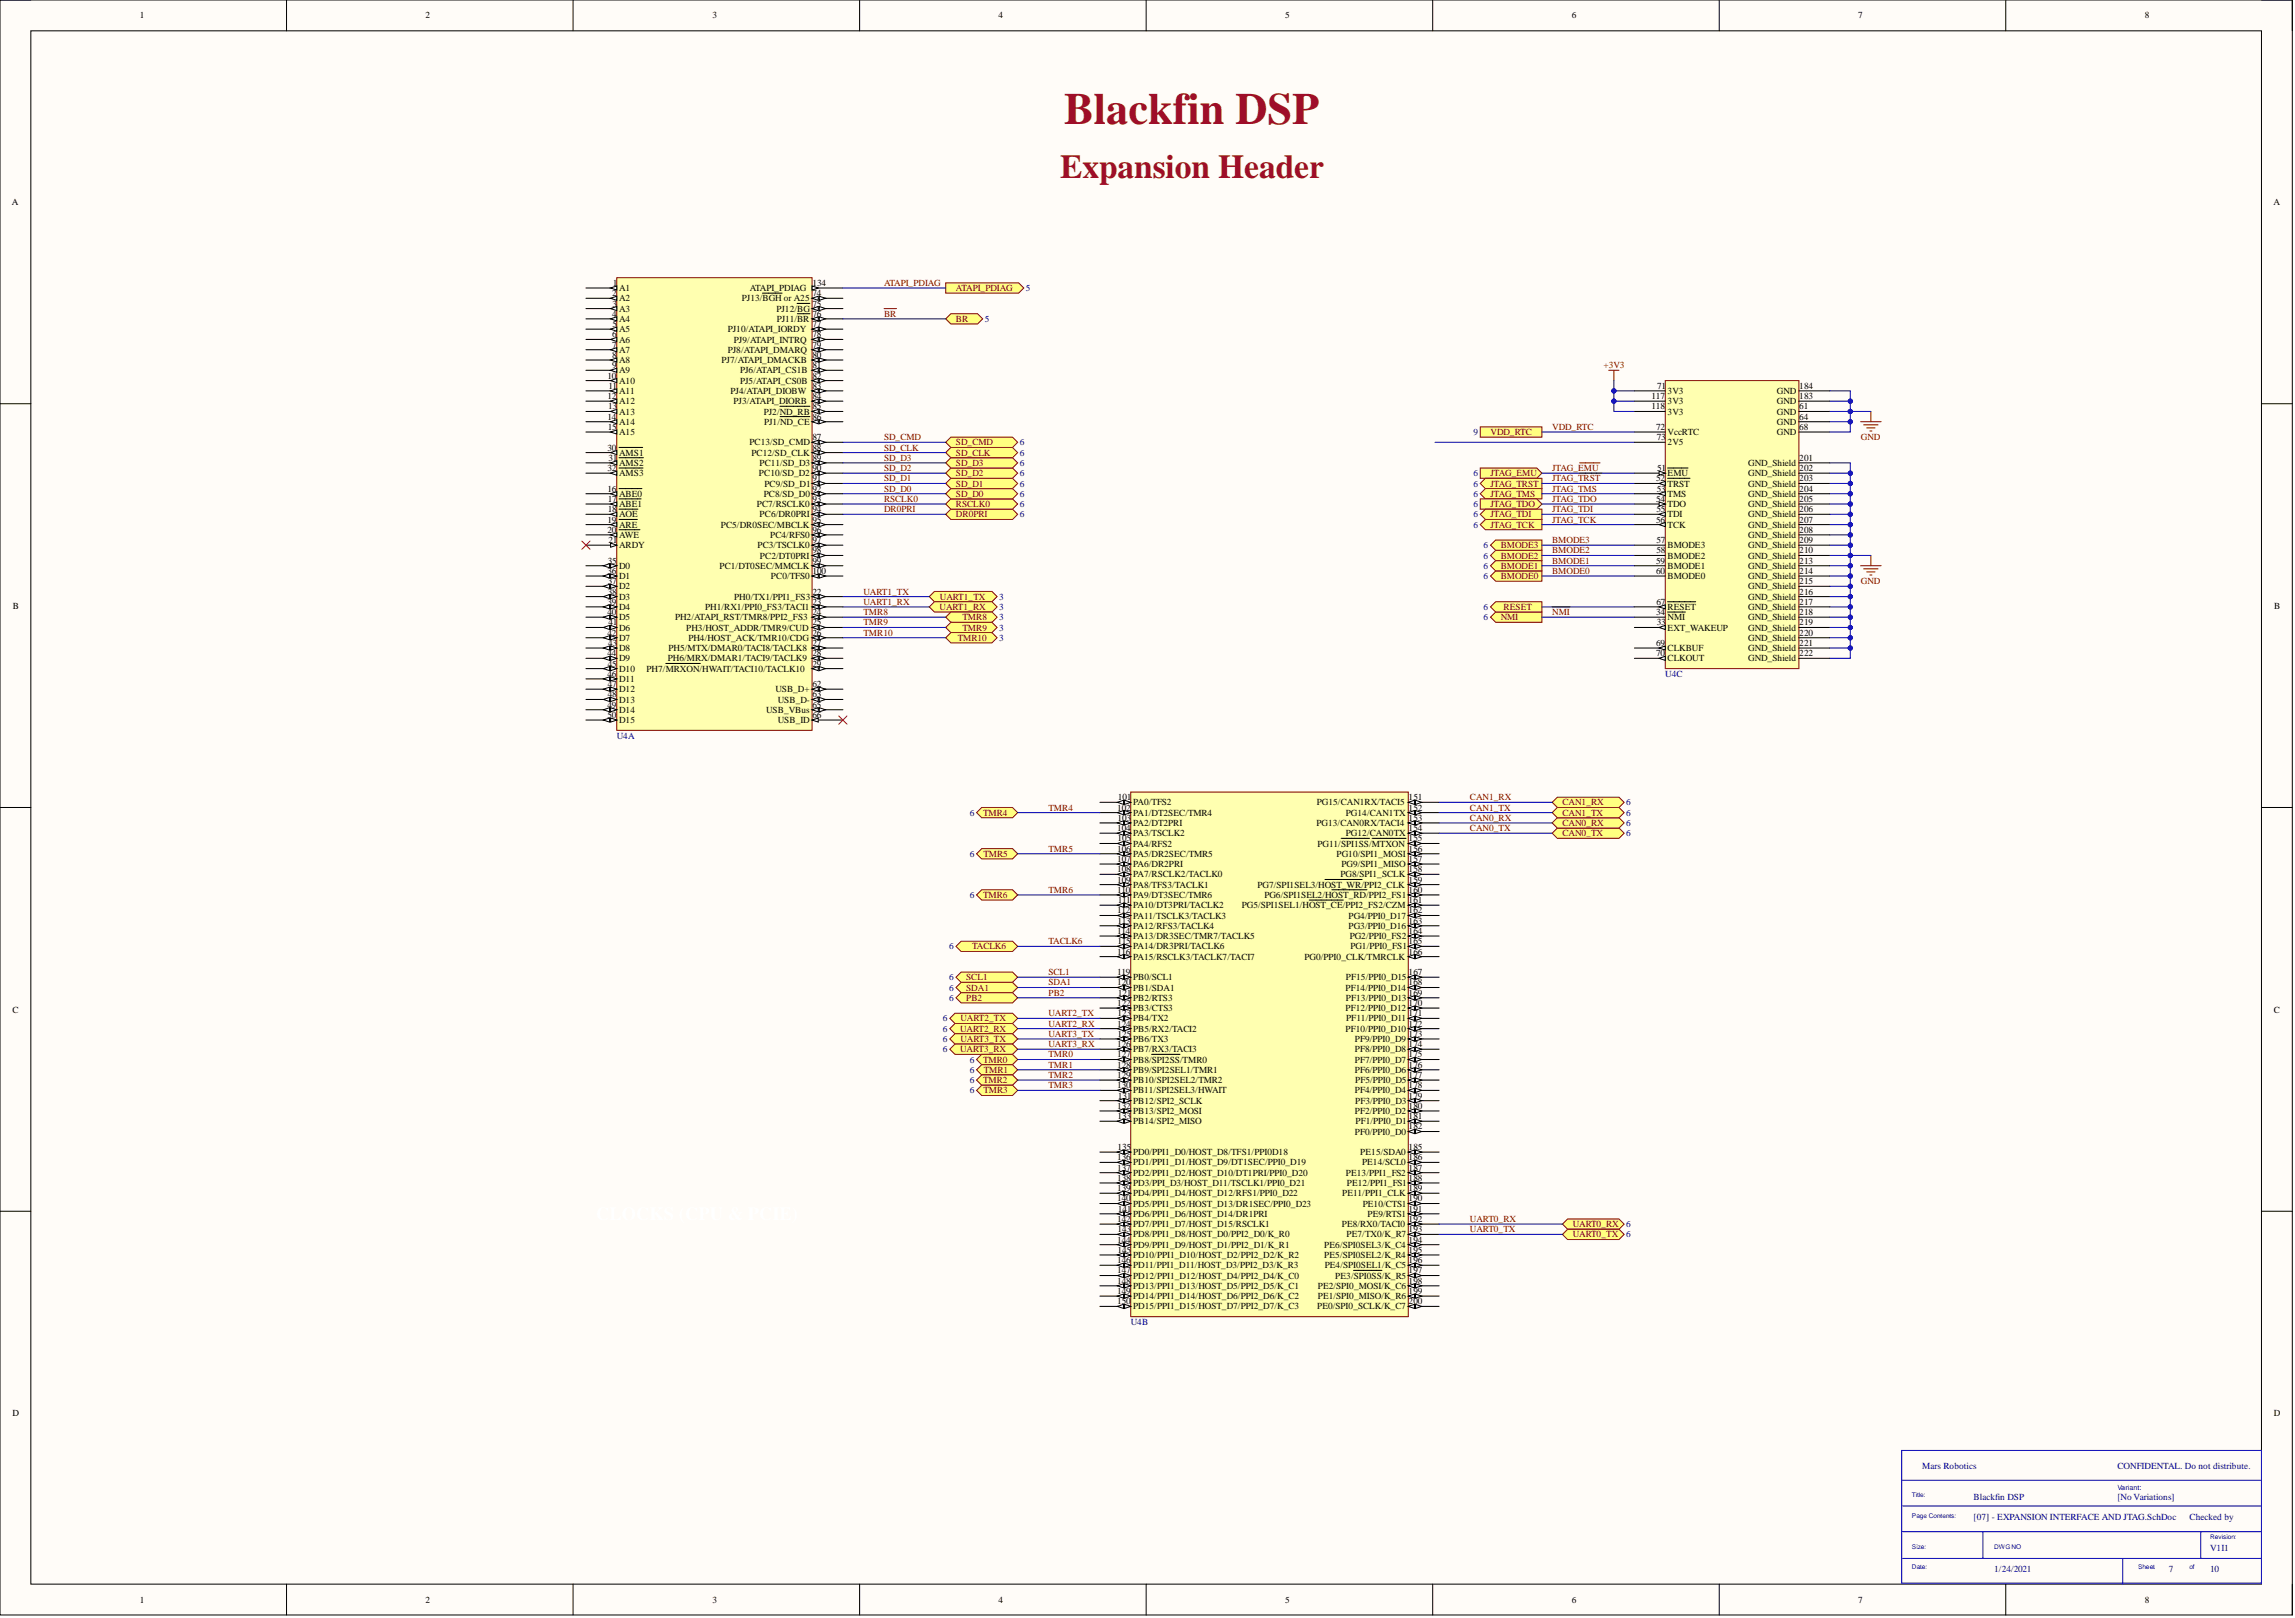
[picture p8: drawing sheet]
<svg xmlns="http://www.w3.org/2000/svg" width="566mm" height="399mm" viewBox="0 0 566 399" stroke-linecap="round" stroke-linejoin="round" font-family="sans-serif">
<defs><g id="words">
<text font-size="11" fill="#9e0e29" x="262.6" y="30.6">Blackfin DSP</text>
<text font-size="8.3" fill="#9e0e29" x="261.6" y="43.9">Expansion Header</text>
<g font-size="2.3">
<text x="34.5" y="4.6">1</text>
<text x="105" y="4.6">2</text>
<text x="175.7" y="4.6">3</text>
<text x="246.3" y="4.6">4</text>
<text x="317.1" y="4.6">5</text>
<text x="387.8" y="4.6">6</text>
<text x="458.4" y="4.6">7</text>
<text x="529.2" y="4.6">8</text>
<text x="3" y="50.6">A</text>
<text x="560.9" y="50.6">A</text>
<text x="151.2" y="70.5">1</text>
<text x="152.8" y="71.8">A1</text>
<text x="185" y="71.8">ATAPI_PDIAG</text>
<text x="200.4" y="70.5">134</text>
<text x="151.1" y="73">2</text>
<text x="151.1" y="75.6">3</text>
<text x="152.8" y="74.3">A2</text>
<text x="152.8" y="76.9">A3</text>
<text x="183" y="74.3">PJ13/BGH or A25</text>
<text x="191.6" y="76.9">PJ12/BG</text>
<text x="200.4" y="73">74</text>
<text x="200.4" y="75.6">75</text>
<text x="151.1" y="78.1">4</text>
<text x="151.1" y="83.2">6</text>
<text x="151.1" y="80.7">5</text>
<text x="152.8" y="79.4">A4</text>
<text x="152.8" y="81.9">A5</text>
<text x="179.6" y="81.9">PJ10/ATAPI_IORDY</text>
<text x="191.6" y="79.4">PJ11/BR</text>
<text x="200.4" y="78.1">76</text>
<text x="200.4" y="80.7">77</text>
<text x="200.4" y="83.2">78</text>
<text x="151.1" y="85.7">7</text>
<text x="151.1" y="88.3">8</text>
<text x="152.8" y="84.5">A6</text>
<text x="152.8" y="87">A7</text>
<text x="152.8" y="89.5">A8</text>
<text x="178" y="89.5">PJ7/ATAPI_DMACKB</text>
<text x="179.6" y="87">PJ8/ATAPI_DMARQ</text>
<text x="181.1" y="84.5">PJ9/ATAPI_INTRQ</text>
<text x="200.4" y="85.7">79</text>
<text x="200.4" y="88.3">80</text>
<text x="149.9" y="93.3">10</text>
<text x="150.1" y="95.9">11</text>
<text x="151.1" y="90.8">9</text>
<text x="152.8" y="92.1">A9</text>
<text x="152.8" y="94.6">A10</text>
<text x="182.6" y="92.1">PJ6/ATAPI_CS1B</text>
<text x="182.6" y="94.6">PJ5/ATAPI_CS0B</text>
<text x="200.4" y="90.8">81</text>
<text x="200.4" y="93.3">82</text>
<text x="200.4" y="95.9">83</text>
<text x="408.8" y="95.9">71</text>
<text x="443.9" y="95.9">184</text>
<text x="149.9" y="98.4">12</text>
<text x="150.1" y="101">13</text>
<text x="152.8" y="97.1">A11</text>
<text x="152.8" y="99.7">A12</text>
<text x="180.2" y="97.1">PJ4/ATAPI_DIOBW</text>
<text x="181" y="99.7">PJ3/ATAPI_DIORB</text>
<text x="200.4" y="98.4">84</text>
<text x="200.4" y="101">85</text>
<text x="407.5" y="98.4">117</text>
<text x="407.5" y="101">118</text>
<text x="411.4" y="97.1">3V3</text>
<text x="411.4" y="99.7">3V3</text>
<text x="438.4" y="99.7">GND</text>
<text x="438.4" y="97.1">GND</text>
<text x="443.9" y="101">61</text>
<text x="443.9" y="98.4">183</text>
<text x="149.9" y="103.5">14</text>
<text x="150" y="106">15</text>
<text x="152.8" y="102.2">A13</text>
<text x="152.8" y="104.8">A14</text>
<text x="152.8" y="107.3">A15</text>
<text x="188.4" y="102.2">PJ2/ND_RB</text>
<text x="188.5" y="104.8">PJ1/ND_CE</text>
<text x="200.4" y="103.5">86</text>
<text x="408.6" y="106">72</text>
<text x="411.4" y="107.3">VccRTC</text>
<text x="411.4" y="102.2">3V3</text>
<text x="438.4" y="102.2">GND</text>
<text x="438.4" y="104.8">GND</text>
<text x="438.4" y="107.3">GND</text>
<text x="443.9" y="103.5">64</text>
<text x="443.9" y="106">68</text>
<text x="149.9" y="111.1">30</text>
<text x="150.1" y="113.6">31</text>
<text x="152.8" y="112.4">AMS1</text>
<text x="184.9" y="109.8">PC13/SD_CMD</text>
<text x="185.4" y="112.4">PC12/SD_CLK</text>
<text x="200.4" y="108.6">87</text>
<text x="200.4" y="111.1">88</text>
<text x="200.4" y="113.6">89</text>
<text x="408.7" y="108.6">73</text>
<text x="411.4" y="109.8">2V5</text>
<text x="443.9" y="113.6">201</text>
<text x="149.9" y="116.2">32</text>
<text x="152.8" y="114.9">AMS2</text>
<text x="152.8" y="117.4">AMS3</text>
<text x="187.2" y="117.4">PC10/SD_D2</text>
<text x="187.4" y="114.9">PC11/SD_D3</text>
<text x="188.6" y="120">PC9/SD_D1</text>
<text x="200.4" y="116.2">90</text>
<text x="200.4" y="118.7">91</text>
<text x="408.6" y="118.7">52</text>
<text x="408.8" y="116.2">51</text>
<text x="411.4" y="117.4">EMU</text>
<text x="411.4" y="120">TRST</text>
<text x="431.3" y="114.9">GND_Shield</text>
<text x="431.3" y="117.4">GND_Shield</text>
<text x="431.3" y="120">GND_Shield</text>
<text x="443.9" y="116.2">202</text>
<text x="443.9" y="118.7">203</text>
<text x="149.9" y="121.2">16</text>
<text x="150" y="123.8">17</text>
<text x="152.8" y="122.5">ABE0</text>
<text x="152.8" y="125.1">ABE1</text>
<text x="186.7" y="125.1">PC7/RSCLK0</text>
<text x="188.4" y="122.5">PC8/SD_D0</text>
<text x="200.4" y="121.2">92</text>
<text x="200.4" y="123.8">93</text>
<text x="408.6" y="123.8">54</text>
<text x="408.7" y="121.2">53</text>
<text x="411.4" y="122.5">TMS</text>
<text x="411.4" y="125.1">TDO</text>
<text x="431.3" y="122.5">GND_Shield</text>
<text x="431.3" y="125.1">GND_Shield</text>
<text x="443.9" y="121.2">204</text>
<text x="443.9" y="123.8">205</text>
<text x="149.9" y="128.9">19</text>
<text x="149.9" y="131.4">20</text>
<text x="150" y="126.3">18</text>
<text x="152.8" y="127.6">AOE</text>
<text x="152.8" y="130.1">ARE</text>
<text x="177.9" y="130.1">PC5/DR0SEC/MBCLK</text>
<text x="187.4" y="127.6">PC6/DR0PRI</text>
<text x="200.4" y="126.3">94</text>
<text x="200.4" y="128.9">95</text>
<text x="200.4" y="131.4">96</text>
<text x="408.6" y="128.9">56</text>
<text x="408.6" y="126.3">55</text>
<text x="411.4" y="127.6">TDI</text>
<text x="411.4" y="130.1">TCK</text>
<text x="431.3" y="127.6">GND_Shield</text>
<text x="431.3" y="130.1">GND_Shield</text>
<text x="443.9" y="126.3">206</text>
<text x="443.9" y="128.9">207</text>
<text x="443.9" y="131.4">208</text>
<text x="150.1" y="133.9">21</text>
<text x="152.8" y="132.7">AWE</text>
<text x="152.8" y="135.2">ARDY</text>
<text x="186.9" y="135.2">PC3/TSCLK0</text>
<text x="187.5" y="137.7">PC2/DT0PRI</text>
<text x="190" y="132.7">PC4/RFS0</text>
<text x="200.4" y="133.9">97</text>
<text x="200.4" y="136.5">98</text>
<text x="408.6" y="133.9">57</text>
<text x="408.6" y="136.5">58</text>
<text x="411.4" y="135.2">BMODE3</text>
<text x="411.4" y="137.7">BMODE2</text>
<text x="431.3" y="132.7">GND_Shield</text>
<text x="431.3" y="135.2">GND_Shield</text>
<text x="431.3" y="137.7">GND_Shield</text>
<text x="443.9" y="133.9">209</text>
<text x="443.9" y="136.5">210</text>
<text x="149.9" y="141.5">36</text>
<text x="150" y="139">35</text>
<text x="152.8" y="140.3">D0</text>
<text x="152.8" y="142.8">D1</text>
<text x="177.5" y="140.3">PC1/DT0SEC/MMCLK</text>
<text x="190.2" y="142.8">PC0/TFS0</text>
<text x="200.4" y="139">99</text>
<text x="200.4" y="141.5">100</text>
<text x="408.6" y="139">59</text>
<text x="408.6" y="141.5">60</text>
<text x="411.4" y="140.3">BMODE1</text>
<text x="411.4" y="142.8">BMODE0</text>
<text x="431.3" y="140.3">GND_Shield</text>
<text x="431.3" y="142.8">GND_Shield</text>
<text x="443.9" y="139">213</text>
<text x="443.9" y="141.5">214</text>
<text x="149.9" y="149.1">39</text>
<text x="150" y="144.1">37</text>
<text x="150" y="146.6">38</text>
<text x="152.8" y="145.3">D2</text>
<text x="152.8" y="147.9">D3</text>
<text x="181.2" y="147.9">PH0/TX1/PPI1_FS3</text>
<text x="200.4" y="146.6">22</text>
<text x="200.4" y="149.1">23</text>
<text x="408.6" y="149.1">67</text>
<text x="431.3" y="145.3">GND_Shield</text>
<text x="431.3" y="147.9">GND_Shield</text>
<text x="443.9" y="144.1">215</text>
<text x="443.9" y="146.6">216</text>
<text x="443.9" y="149.1">217</text>
<text x="3.1" y="150.1">B</text>
<text x="149.9" y="151.7">40</text>
<text x="150.1" y="154.2">41</text>
<text x="152.8" y="150.4">D4</text>
<text x="152.8" y="153">D5</text>
<text x="152.8" y="155.5">D6</text>
<text x="166.5" y="153">PH2/ATAPI_RST/TMR8/PPI2_FS3</text>
<text x="169.3" y="155.5">PH3/HOST_ADDR/TMR9/CUD</text>
<text x="174" y="150.4">PH1/RX1/PPI0_FS3/TACI1</text>
<text x="200.4" y="151.7">24</text>
<text x="200.4" y="154.2">25</text>
<text x="408.6" y="151.7">34</text>
<text x="408.7" y="154.2">33</text>
<text x="411.4" y="155.5">EXT_WAKEUP</text>
<text x="411.4" y="153">NMI</text>
<text x="411.4" y="150.4">RESET</text>
<text x="431.3" y="150.4">GND_Shield</text>
<text x="431.3" y="153">GND_Shield</text>
<text x="431.3" y="155.5">GND_Shield</text>
<text x="443.9" y="151.7">218</text>
<text x="443.9" y="154.2">219</text>
<text x="561.1" y="150.1">B</text>
<text x="149.9" y="156.8">42</text>
<text x="149.9" y="161.8">44</text>
<text x="150.1" y="159.3">43</text>
<text x="152.8" y="158">D7</text>
<text x="152.8" y="160.6">D8</text>
<text x="164.9" y="160.6">PH5/MTX/DMAR0/TACI8/TACLK8</text>
<text x="169.8" y="158">PH4/HOST_ACK/TMR10/CDG</text>
<text x="200.4" y="156.8">26</text>
<text x="200.4" y="159.3">27</text>
<text x="200.4" y="161.8">28</text>
<text x="408.6" y="159.3">69</text>
<text x="408.6" y="161.8">70</text>
<text x="411.4" y="160.6">CLKBUF</text>
<text x="431.3" y="158">GND_Shield</text>
<text x="431.3" y="160.6">GND_Shield</text>
<text x="443.9" y="156.8">220</text>
<text x="443.9" y="159.3">221</text>
<text x="443.9" y="161.8">222</text>
<text x="149.9" y="166.9">46</text>
<text x="150" y="164.4">45</text>
<text x="152.8" y="163.1">D9</text>
<text x="152.8" y="165.6">D10</text>
<text x="159.5" y="165.6">PH7/MRXON/HWAIT/TACI10/TACLK10</text>
<text x="164.8" y="163.1">PH6/MRX/DMAR1/TACI9/TACLK9</text>
<text x="200.4" y="164.4">29</text>
<text x="411.4" y="163.1">CLKOUT</text>
<text x="431.3" y="163.1">GND_Shield</text>
<text x="150" y="169.4">47</text>
<text x="150" y="172">48</text>
<text x="152.8" y="168.2">D11</text>
<text x="152.8" y="170.7">D12</text>
<text x="152.8" y="173.2">D13</text>
<text x="191.3" y="170.7">USB_D+</text>
<text x="191.9" y="173.2">USB_D-</text>
<text x="200.4" y="169.4">62</text>
<text x="200.4" y="172">63</text>
<text x="149.9" y="174.5">49</text>
<text x="149.9" y="177.1">50</text>
<text x="152.8" y="175.8">D14</text>
<text x="152.8" y="178.3">D15</text>
<text x="189" y="175.8">USB_VBus</text>
<text x="191.9" y="178.3">USB_ID</text>
<text x="200.4" y="174.5">65</text>
<text x="200.4" y="177.1">66</text>
<text x="275.8" y="197.3">101</text>
<text x="347.5" y="197.3">151</text>
<text x="275.6" y="199.9">102</text>
<text x="275.7" y="202.4">103</text>
<text x="279.6" y="198.6">PA0/TFS2</text>
<text x="279.6" y="201.2">PA1/DT2SEC/TMR4</text>
<text x="279.6" y="203.7">PA2/DT2PRI</text>
<text x="324.8" y="203.7">PG13/CAN0RX/TACI4</text>
<text x="324.9" y="198.6">PG15/CAN1RX/TACI5</text>
<text x="332.1" y="201.2">PG14/CAN1TX</text>
<text x="347.5" y="199.9">152</text>
<text x="347.5" y="202.4">153</text>
<text x="275.6" y="205">104</text>
<text x="275.7" y="207.5">105</text>
<text x="279.6" y="206.2">PA3/TSCLK2</text>
<text x="279.6" y="208.8">PA4/RFS2</text>
<text x="325" y="208.8">PG11/SPI1SS/MTXON</text>
<text x="332.1" y="206.2">PG12/CAN0TX</text>
<text x="347.5" y="205">154</text>
<text x="347.5" y="207.5">155</text>
<text x="275.6" y="210">106</text>
<text x="275.6" y="212.6">107</text>
<text x="275.6" y="215.1">108</text>
<text x="279.6" y="211.3">PA5/DR2SEC/TMR5</text>
<text x="279.6" y="213.8">PA6/DR2PRI</text>
<text x="329.8" y="211.3">PG10/SPI1_MOSI</text>
<text x="331" y="213.8">PG9/SPI1_MISO</text>
<text x="347.5" y="210">156</text>
<text x="347.5" y="212.6">157</text>
<text x="347.5" y="215.1">158</text>
<text x="275.6" y="217.6">109</text>
<text x="275.6" y="220.2">110</text>
<text x="279.6" y="216.4">PA7/RSCLK2/TACLK0</text>
<text x="279.6" y="218.9">PA8/TFS3/TACLK1</text>
<text x="279.6" y="221.4">PA9/DT3SEC/TMR6</text>
<text x="310.2" y="218.9">PG7/SPI1SEL3/HOST_WR/PPI2_CLK</text>
<text x="311.9" y="221.4">PG6/SPI1SEL2/HOST_RD/PPI2_FS1</text>
<text x="330.7" y="216.4">PG8/SPI1_SCLK</text>
<text x="347.5" y="217.6">159</text>
<text x="347.5" y="220.2">160</text>
<text x="275.6" y="225.2">112</text>
<text x="275.7" y="227.8">113</text>
<text x="275.8" y="222.7">111</text>
<text x="279.6" y="224">PA10/DT3PRI/TACLK2</text>
<text x="279.6" y="226.5">PA11/TSCLK3/TACLK3</text>
<text x="306.4" y="224">PG5/SPI1SEL1/HOST_CE/PPI2_FS2/CZM</text>
<text x="332.7" y="226.5">PG4/PPI0_D17</text>
<text x="347.5" y="222.7">161</text>
<text x="347.5" y="225.2">162</text>
<text x="347.5" y="227.8">163</text>
<text x="275.6" y="230.3">114</text>
<text x="275.7" y="232.9">115</text>
<text x="279.6" y="229.1">PA12/RFS3/TACLK4</text>
<text x="279.6" y="231.6">PA13/DR3SEC/TMR7/TACLK5</text>
<text x="332.7" y="229.1">PG3/PPI0_D16</text>
<text x="333" y="231.6">PG2/PPI0_FS2</text>
<text x="347.5" y="230.3">164</text>
<text x="347.5" y="232.9">165</text>
<text x="275.6" y="235.4">116</text>
<text x="279.6" y="234.1">PA14/DR3PRI/TACLK6</text>
<text x="279.6" y="236.7">PA15/RSCLK3/TACLK7/TACI7</text>
<text x="321.8" y="236.7">PG0/PPI0_CLK/TMRCLK</text>
<text x="333.2" y="234.1">PG1/PPI0_FS1</text>
<text x="347.5" y="235.4">166</text>
<text x="275.6" y="240.5">119</text>
<text x="275.6" y="243">120</text>
<text x="275.8" y="245.5">121</text>
<text x="279.6" y="241.7">PB0/SCL1</text>
<text x="279.6" y="244.3">PB1/SDA1</text>
<text x="332" y="244.3">PF14/PPI0_D14</text>
<text x="332.1" y="241.7">PF15/PPI0_D15</text>
<text x="347.5" y="240.5">167</text>
<text x="347.5" y="243">168</text>
<text x="347.5" y="245.5">169</text>
<text x="3" y="249.7">C</text>
<text x="275.6" y="248.1">122</text>
<text x="275.7" y="250.6">123</text>
<text x="279.6" y="246.8">PB2/RTS3</text>
<text x="279.6" y="249.3">PB3/CTS3</text>
<text x="279.6" y="251.9">PB4/TX2</text>
<text x="332" y="249.3">PF12/PPI0_D12</text>
<text x="332.1" y="246.8">PF13/PPI0_D13</text>
<text x="332.1" y="251.9">PF11/PPI0_D11</text>
<text x="347.5" y="248.1">170</text>
<text x="347.5" y="250.6">171</text>
<text x="561" y="249.7">C</text>
<text x="275.6" y="253.2">124</text>
<text x="275.7" y="255.7">125</text>
<text x="279.6" y="254.4">PB5/RX2/TACI2</text>
<text x="279.6" y="257">PB6/TX3</text>
<text x="332" y="254.4">PF10/PPI0_D10</text>
<text x="334.3" y="257">PF9/PPI0_D9</text>
<text x="347.5" y="253.2">172</text>
<text x="347.5" y="255.7">173</text>
<text x="275.6" y="258.2">126</text>
<text x="275.6" y="260.8">127</text>
<text x="275.6" y="263.3">128</text>
<text x="279.6" y="259.5">PB7/RX3/TACI3</text>
<text x="279.6" y="262">PB8/SPI2SS/TMR0</text>
<text x="334.3" y="259.5">PF8/PPI0_D8</text>
<text x="334.3" y="262">PF7/PPI0_D7</text>
<text x="347.5" y="258.2">174</text>
<text x="347.5" y="260.8">175</text>
<text x="347.5" y="263.3">176</text>
<text x="275.6" y="265.8">129</text>
<text x="275.6" y="268.4">130</text>
<text x="279.6" y="264.6">PB9/SPI2SEL1/TMR1</text>
<text x="279.6" y="267.1">PB10/SPI2SEL2/TMR2</text>
<text x="279.6" y="269.6">PB11/SPI2SEL3/HWAIT</text>
<text x="334.3" y="264.6">PF6/PPI0_D6</text>
<text x="334.3" y="269.6">PF4/PPI0_D4</text>
<text x="334.3" y="267.1">PF5/PPI0_D5</text>
<text x="347.5" y="265.8">177</text>
<text x="347.5" y="268.4">178</text>
<text x="275.6" y="273.4">132</text>
<text x="275.7" y="276">133</text>
<text x="275.8" y="270.9">131</text>
<text x="279.6" y="272.2">PB12/SPI2_SCLK</text>
<text x="279.6" y="274.7">PB13/SPI2_MOSI</text>
<text x="334.3" y="274.7">PF2/PPI0_D2</text>
<text x="334.3" y="272.2">PF3/PPI0_D3</text>
<text x="347.5" y="270.9">179</text>
<text x="347.5" y="273.4">180</text>
<text x="347.5" y="276">181</text>
<text x="279.6" y="277.3">PB14/SPI2_MISO</text>
<text x="334.3" y="279.8">PF0/PPI0_D0</text>
<text x="334.4" y="277.3">PF1/PPI0_D1</text>
<text x="347.5" y="278.5">182</text>
<text x="275.6" y="286.1">136</text>
<text x="275.7" y="283.6">135</text>
<text x="279.6" y="284.9">PD0/PPI1_D0/HOST_D8/TFS1/PPI0D18</text>
<text x="279.6" y="287.4">PD1/PPI1_D1/HOST_D9/DT1SEC/PPI0_D19</text>
<text x="335.6" y="284.9">PE15/SDA0</text>
<text x="336" y="287.4">PE14/SCL0</text>
<text x="347.5" y="283.6">185</text>
<text x="347.5" y="286.1">186</text>
<text x="275.6" y="288.7">137</text>
<text x="275.6" y="291.2">138</text>
<text x="275.6" y="293.7">139</text>
<text x="279.6" y="289.9">PD2/PPI1_D2/HOST_D10/DT1PRI/PPI0_D20</text>
<text x="279.6" y="292.5">PD3/PPI_D3/HOST_D11/TSCLK1/PPI0_D21</text>
<text x="332.1" y="289.9">PE13/PPI1_FS2</text>
<text x="332.3" y="292.5">PE12/PPI1_FS1</text>
<text x="347.5" y="288.7">187</text>
<text x="347.5" y="291.2">188</text>
<text x="347.5" y="293.7">189</text>
<text x="275.6" y="296.3">140</text>
<text x="275.8" y="298.8">141</text>
<text x="279.6" y="295">PD4/PPI1_D4/HOST_D12/RFS1/PPI0_D22</text>
<text x="279.6" y="297.5">PD5/PPI1_D5/HOST_D13/DR1SEC/PPI0_D23</text>
<text x="331.1" y="295">PE11/PPI1_CLK</text>
<text x="336.2" y="297.5">PE10/CTS1</text>
<text x="347.5" y="296.3">190</text>
<text x="347.5" y="298.8">191</text>
<text x="275.6" y="301.3">142</text>
<text x="275.7" y="303.9">143</text>
<text x="279.6" y="300.1">PD6/PPI1_D6/HOST_D14/DR1PRI</text>
<text x="279.6" y="302.6">PD7/PPI1_D7/HOST_D15/RSCLK1</text>
<text x="279.6" y="305.2">PD8/PPI1_D8/HOST_D0/PPI2_D0/K_R0</text>
<text x="331" y="302.6">PE8/RX0/TACI0</text>
<text x="332.2" y="305.2">PE7/TX0/K_R7</text>
<text x="337.4" y="300.1">PE9/RTS1</text>
<text x="347.5" y="301.3">192</text>
<text x="347.5" y="303.9">193</text>
<text x="275.6" y="306.4">144</text>
<text x="275.6" y="311.5">146</text>
<text x="275.7" y="309">145</text>
<text x="279.6" y="307.7">PD9/PPI1_D9/HOST_D1/PPI2_D1/K_R1</text>
<text x="279.6" y="310.2">PD10/PPI1_D10/HOST_D2/PPI2_D2/K_R2</text>
<text x="326.7" y="307.7">PE6/SPI0SEL3/K_C4</text>
<text x="326.7" y="310.2">PE5/SPI0SEL2/K_R4</text>
<text x="347.5" y="306.4">194</text>
<text x="347.5" y="309">195</text>
<text x="347.5" y="311.5">196</text>
<text x="275.6" y="314">147</text>
<text x="275.6" y="316.6">148</text>
<text x="279.6" y="312.8">PD11/PPI1_D11/HOST_D3/PPI2_D3/K_R3</text>
<text x="279.6" y="315.3">PD12/PPI1_D12/HOST_D4/PPI2_D4/K_C0</text>
<text x="279.6" y="317.8">PD13/PPI1_D13/HOST_D5/PPI2_D5/K_C1</text>
<text x="325.1" y="317.8">PE2/SPI0_MOSI/K_C6</text>
<text x="326.8" y="312.8">PE4/SPI0SEL1/K_C5</text>
<text x="329.4" y="315.3">PE3/SPI0SS/K_R5</text>
<text x="347.5" y="314">197</text>
<text x="347.5" y="316.6">198</text>
<text x="275.6" y="319.1">149</text>
<text x="275.6" y="321.6">150</text>
<text x="279.6" y="320.4">PD14/PPI1_D14/HOST_D6/PPI2_D6/K_C2</text>
<text x="279.6" y="322.9">PD15/PPI1_D15/HOST_D7/PPI2_D7/K_C3</text>
<text x="325" y="322.9">PE0/SPI0_SCLK/K_C7</text>
<text x="325.1" y="320.4">PE1/SPI0_MISO/K_R6</text>
<text x="347.5" y="319.1">199</text>
<text x="347.5" y="321.6">200</text>
<text x="3" y="349.2">D</text>
<text x="561" y="349.2">D</text>
<text x="34.5" y="395.2">1</text>
<text x="105" y="395.2">2</text>
<text x="175.7" y="395.2">3</text>
<text x="246.3" y="395.2">4</text>
<text x="317.1" y="395.2">5</text>
<text x="387.8" y="395.2">6</text>
<text x="458.4" y="395.2">7</text>
<text x="529.2" y="395.2">8</text>
</g>
<g font-size="2.3" fill="#800000">
<text x="218.1" y="70.5">ATAPI_PDIAG</text>
<text x="235.9" y="71.8">ATAPI_PDIAG</text>
<text x="218.1" y="78.1">BR</text>
<text x="235.9" y="79.4">BR</text>
<text x="395.6" y="90.8">+3V3</text>
<text x="367.7" y="107.3">VDD_RTC</text>
<text x="382.9" y="106">VDD_RTC</text>
<text x="218.1" y="108.6">SD_CMD</text>
<text x="218.1" y="111.1">SD_CLK</text>
<text x="218.1" y="113.6">SD_D3</text>
<text x="235.9" y="112.4">SD_CLK</text>
<text x="235.9" y="109.8">SD_CMD</text>
<text x="459.1" y="108.6">GND</text>
<text x="218.1" y="116.2">SD_D2</text>
<text x="218.1" y="118.7">SD_D1</text>
<text x="235.9" y="120">SD_D1</text>
<text x="235.9" y="117.4">SD_D2</text>
<text x="235.9" y="114.9">SD_D3</text>
<text x="367.7" y="117.4">JTAG_EMU</text>
<text x="367.7" y="120">JTAG_TRST</text>
<text x="382.9" y="116.2">JTAG_EMU</text>
<text x="382.9" y="118.7">JTAG_TRST</text>
<text x="218.1" y="121.2">SD_D0</text>
<text x="218.1" y="123.8">RSCLK0</text>
<text x="235.9" y="125.1">RSCLK0</text>
<text x="235.9" y="122.5">SD_D0</text>
<text x="367.7" y="122.5">JTAG_TMS</text>
<text x="367.7" y="125.1">JTAG_TDO</text>
<text x="382.9" y="121.2">JTAG_TMS</text>
<text x="382.9" y="123.8">JTAG_TDO</text>
<text x="218.1" y="126.3">DR0PRI</text>
<text x="235.9" y="127.6">DR0PRI</text>
<text x="367.7" y="127.6">JTAG_TDI</text>
<text x="367.7" y="130.1">JTAG_TCK</text>
<text x="382.9" y="126.3">JTAG_TDI</text>
<text x="382.9" y="128.9">JTAG_TCK</text>
<text x="370.3" y="137.7">BMODE2</text>
<text x="370.3" y="135.2">BMODE3</text>
<text x="382.9" y="136.5">BMODE2</text>
<text x="382.9" y="133.9">BMODE3</text>
<text x="370.3" y="142.8">BMODE0</text>
<text x="370.3" y="140.3">BMODE1</text>
<text x="382.9" y="141.5">BMODE0</text>
<text x="382.9" y="139">BMODE1</text>
<text x="213" y="146.6">UART1_TX</text>
<text x="213" y="149.1">UART1_RX</text>
<text x="231.9" y="147.9">UART1_TX</text>
<text x="459.1" y="144.1">GND</text>
<text x="213" y="151.7">TMR8</text>
<text x="213" y="154.2">TMR9</text>
<text x="231.8" y="150.4">UART1_RX</text>
<text x="237.5" y="153">TMR8</text>
<text x="237.5" y="155.5">TMR9</text>
<text x="370.3" y="153">NMI</text>
<text x="370.9" y="150.4">RESET</text>
<text x="382.9" y="151.7">NMI</text>
<text x="213" y="156.8">TMR10</text>
<text x="236.3" y="158">TMR10</text>
<text x="362.7" y="197.3">CAN1_RX</text>
<text x="242.5" y="201.2">TMR4</text>
<text x="258.7" y="199.9">TMR4</text>
<text x="362.7" y="202.4">CAN0_RX</text>
<text x="362.7" y="199.9">CAN1_TX</text>
<text x="385.5" y="203.7">CAN0_RX</text>
<text x="385.5" y="201.2">CAN1_TX</text>
<text x="385.5" y="198.6">CAN1_RX</text>
<text x="362.7" y="205">CAN0_TX</text>
<text x="385.5" y="206.2">CAN0_TX</text>
<text x="242.6" y="211.3">TMR5</text>
<text x="258.7" y="210">TMR5</text>
<text x="242.5" y="221.4">TMR6</text>
<text x="258.7" y="220.2">TMR6</text>
<text x="258.7" y="232.9">TACLK6</text>
<text x="239.8" y="234.1">TACLK6</text>
<text x="238.4" y="241.7">SCL1</text>
<text x="238.4" y="244.3">SDA1</text>
<text x="258.7" y="240.5">SCL1</text>
<text x="258.7" y="243">SDA1</text>
<text x="258.7" y="245.5">PB2</text>
<text x="237" y="251.9">UART2_TX</text>
<text x="238.4" y="246.8">PB2</text>
<text x="258.7" y="250.6">UART2_TX</text>
<text x="236.9" y="254.4">UART2_RX</text>
<text x="237" y="257">UART3_TX</text>
<text x="258.7" y="255.7">UART3_TX</text>
<text x="258.7" y="253.2">UART2_RX</text>
<text x="236.9" y="259.5">UART3_RX</text>
<text x="242.5" y="262">TMR0</text>
<text x="258.7" y="260.8">TMR0</text>
<text x="258.7" y="263.3">TMR1</text>
<text x="258.7" y="258.2">UART3_RX</text>
<text x="242.5" y="267.1">TMR2</text>
<text x="242.6" y="269.6">TMR3</text>
<text x="242.7" y="264.6">TMR1</text>
<text x="258.7" y="265.8">TMR2</text>
<text x="258.7" y="268.4">TMR3</text>
<text x="362.7" y="301.3">UART0_RX</text>
<text x="362.7" y="303.9">UART0_TX</text>
<text x="388" y="302.6">UART0_RX</text>
<text x="388" y="305.2">UART0_TX</text>
</g>
<g font-size="2.3" fill="#000080">
<text x="253.1" y="71.8">5</text>
<text x="243" y="79.4">5</text>
<text x="363.5" y="107.3">9</text>
<text x="251.6" y="112.4">6</text>
<text x="251.6" y="109.8">6</text>
<text x="251.6" y="120">6</text>
<text x="251.6" y="117.4">6</text>
<text x="251.6" y="114.9">6</text>
<text x="363.5" y="117.4">6</text>
<text x="363.5" y="120">6</text>
<text x="251.6" y="125.1">6</text>
<text x="251.6" y="122.5">6</text>
<text x="363.5" y="122.5">6</text>
<text x="363.5" y="125.1">6</text>
<text x="251.6" y="127.6">6</text>
<text x="363.5" y="127.6">6</text>
<text x="363.5" y="130.1">6</text>
<text x="366" y="137.7">6</text>
<text x="366" y="135.2">6</text>
<text x="366" y="142.8">6</text>
<text x="366" y="140.3">6</text>
<text x="246.5" y="147.9">3</text>
<text x="246.5" y="150.4">3</text>
<text x="246.5" y="153">3</text>
<text x="246.5" y="155.5">3</text>
<text x="366" y="153">6</text>
<text x="366" y="150.4">6</text>
<text x="246.5" y="158">3</text>
<text x="410.8" y="166.9">U4C</text>
<text x="152.2" y="182.1">U4A</text>
<text x="239.2" y="201.2">6</text>
<text x="401.2" y="203.7">6</text>
<text x="401.2" y="201.2">6</text>
<text x="401.2" y="198.6">6</text>
<text x="401.2" y="206.2">6</text>
<text x="239.2" y="211.3">6</text>
<text x="239.2" y="221.4">6</text>
<text x="234.2" y="234.1">6</text>
<text x="234.2" y="241.7">6</text>
<text x="234.2" y="244.3">6</text>
<text x="232.6" y="251.9">6</text>
<text x="234.2" y="246.8">6</text>
<text x="232.6" y="254.4">6</text>
<text x="232.6" y="257">6</text>
<text x="232.6" y="259.5">6</text>
<text x="239.2" y="262">6</text>
<text x="239.2" y="264.6">6</text>
<text x="239.2" y="267.1">6</text>
<text x="239.2" y="269.6">6</text>
<text x="401.2" y="302.6">6</text>
<text x="401.2" y="305.2">6</text>
<text x="279" y="326.7">U4B</text>
<text x="474.2" y="362.2">Mars Robotics</text>
<text x="522.4" y="362.2">CONFIDENTAL. Do not distribute.</text>
<text x="486.9" y="369.8">Blackfin DSP</text>
<text x="522.4" y="369.8">[No Variations]</text>
<text x="486.9" y="374.9">[07] - EXPANSION INTERFACE AND JTAG.SchDoc</text>
<text x="540.2" y="374.9">Checked by</text>
<text x="545.3" y="382.5">V1I1</text>
<text x="492" y="387.6">1/24/2021</text>
<text x="535.1" y="387.6">7</text>
<text x="545.3" y="387.6">10</text>
</g>
<text font-size="1.8" fill="#00f" x="522.4" y="367.4">Variant:</text>
<g font-size="1.6" fill="#00f">
<text x="471.7" y="369.2">Title:</text>
<text x="471.7" y="374.3">Page Contents:</text>
<text x="471.7" y="381.9">Size:</text>
<text x="492" y="381.9">DWGNO</text>
<text x="545.3" y="379.4">Revision:</text>
<text x="471.7" y="387">Date:</text>
<text x="527.5" y="387">Sheet</text>
<text x="540.2" y="387">of</text>
</g>
</g></defs>
<path d="M0 0h565.5v398.3h-565.5z" fill-rule="evenodd" fill="#fffcf8"/>
<path d="M0 0h565.5v398.3h-565.5z" fill="none" stroke="#000" stroke-width=".25"/>
<path d="M7.6 7.6h550.3v383h-550.3z" fill-rule="evenodd" fill="#fffcf8"/>
<g fill="none" stroke="#000" stroke-width=".25">
<path d="M0 0h7.6M70.7 0v7.6M141.4 0v7.6M212.1 0v7.6M282.8 0v7.6M353.5 0v7.6M424.2 0v7.6M494.9 0v7.6M557.9 0h7.6v7.6M7.6 7.6h550.3v383h-550.3zM0 99.6h7.6M557.9 99.6h7.6"/>
<path d="M0 199.1h7.6M557.9 199.1h7.6M0 298.7h7.6M557.9 298.7h7.6M70.7 390.6v7.7M141.4 390.6v7.7M212.1 390.6v7.7M282.8 390.6v7.7M353.5 390.6v7.7M424.2 390.6v7.7M494.9 390.6v7.7M565.5 390.6v7.7"/>
</g>
<path d="M469.2 357.7h88.7v32.7h-88.7zM469.2 365h88.7M469.2 377.7h88.7M469.4 371.4h88.5M489.2 377.7v6.6M543 377.7v6.6M469.4 384.3h88.5M523.7 384.3v6.3" fill="none" stroke="#00f" stroke-width=".25"/>
<path d="M152.2 68.5h48.1v111.6h-48.1z" fill-rule="evenodd" fill="#ffffb0"/>
<path d="M152.2 68.5h48.1v111.6h-48.1z" fill="none" stroke="#800000" stroke-width=".25"/>
<path d="M144.6 71h7.6" fill="none" stroke="#000" stroke-width=".25"/>
<path d="M150.6 71l1.6-.5v1z" fill="#f8fcff"/>
<path d="M144.6 73.6h7.6M150.6 71l1.6-.5v1z" fill="none" stroke="#000" stroke-width=".25"/>
<path d="M150.6 73.6l1.6-.6v1.1z" fill="#f8fcff"/>
<path d="M144.6 76.1h7.6M150.6 73.6l1.6-.6v1.1z" fill="none" stroke="#000" stroke-width=".25"/>
<path d="M150.6 76.1l1.6-.5v1z" fill="#f8fcff"/>
<path d="M144.6 78.6h7.6M150.6 76.1l1.6-.5v1z" fill="none" stroke="#000" stroke-width=".25"/>
<path d="M150.6 78.6l1.6-.5v1z" fill="#f8fcff"/>
<path d="M150.6 78.6l1.6-.5v1zM144.6 81.2h7.6" fill="none" stroke="#000" stroke-width=".25"/>
<path d="M150.6 81.2l1.6-.5v1z" fill="#f8fcff"/>
<path d="M144.6 83.7h7.6M150.6 81.2l1.6-.5v1z" fill="none" stroke="#000" stroke-width=".25"/>
<path d="M150.6 83.7l1.6-.5v1z" fill="#f8fcff"/>
<path d="M144.6 86.2h7.6M150.6 83.7l1.6-.5v1z" fill="none" stroke="#000" stroke-width=".25"/>
<path d="M150.6 86.2l1.6-.5v1z" fill="#f8fcff"/>
<path d="M144.6 88.8h7.6M150.6 86.2l1.6-.5v1z" fill="none" stroke="#000" stroke-width=".25"/>
<path d="M150.6 88.8l1.6-.5v1z" fill="#f8fcff"/>
<path d="M144.6 91.3h7.6M150.6 88.8l1.6-.5v1z" fill="none" stroke="#000" stroke-width=".25"/>
<path d="M150.6 91.3l1.6-.5v1z" fill="#f8fcff"/>
<path d="M144.6 93.9h7.6M150.6 91.3l1.6-.5v1z" fill="none" stroke="#000" stroke-width=".25"/>
<path d="M150.6 93.9l1.6-.6v1.1z" fill="#f8fcff"/>
<path d="M144.6 96.4h7.6M150.6 93.9l1.6-.6v1.1z" fill="none" stroke="#000" stroke-width=".25"/>
<path d="M150.6 96.4l1.6-.5v1z" fill="#f8fcff"/>
<path d="M144.6 98.9h7.6M150.6 96.4l1.6-.5v1z" fill="none" stroke="#000" stroke-width=".25"/>
<path d="M150.6 98.9l1.6-.5v1z" fill="#f8fcff"/>
<path d="M150.6 98.9l1.6-.5v1zM144.6 101.5h7.6" fill="none" stroke="#000" stroke-width=".25"/>
<path d="M150.6 101.5l1.6-.5v1z" fill="#f8fcff"/>
<path d="M144.6 104h7.6M150.6 101.5l1.6-.5v1z" fill="none" stroke="#000" stroke-width=".25"/>
<path d="M150.6 104l1.6-.5v1z" fill="#f8fcff"/>
<path d="M144.6 106.5h7.6M150.6 104l1.6-.5v1z" fill="none" stroke="#000" stroke-width=".25"/>
<path d="M150.6 106.5l1.6-.5v1z" fill="#f8fcff"/>
<path d="M150.6 106.5l1.6-.5v1zM144.6 121.8h7.6" fill="none" stroke="#000" stroke-width=".25"/>
<path d="M150.6 121.8l1.6-.6v1.1z" fill="#f8fcff"/>
<path d="M144.6 124.3h7.6M150.6 121.8l1.6-.6v1.1zM152.7 120.5h5.7" fill="none" stroke="#000" stroke-width=".25"/>
<path d="M150.6 124.3l1.6-.5v1z" fill="#f8fcff"/>
<path d="M144.6 126.8h7.6M150.6 124.3l1.6-.5v1zM152.7 123h5.5" fill="none" stroke="#000" stroke-width=".25"/>
<path d="M150.6 126.8l1.6-.5v1z" fill="#f8fcff"/>
<path d="M144.6 129.4h7.6M150.6 126.8l1.6-.5v1zM152.7 125.6h4.7" fill="none" stroke="#000" stroke-width=".25"/>
<path d="M150.6 129.4l1.6-.5v1z" fill="#f8fcff"/>
<path d="M144.6 131.9h7.6M150.6 129.4l1.6-.5v1zM152.7 128.1h4.6" fill="none" stroke="#000" stroke-width=".25"/>
<path d="M150.6 131.9l1.6-.5v1z" fill="#f8fcff"/>
<path d="M144.6 134.4h7.6M150.6 131.9l1.6-.5v1zM152.7 130.6h5.2" fill="none" stroke="#000" stroke-width=".25"/>
<path d="M150.6 133.9l1.6 .5-1.6 .5z" fill="#f8fcff"/>
<path d="M150.6 133.9l1.6 .5-1.6 .5zM200.3 147.1h7.7" fill="none" stroke="#000" stroke-width=".25"/>
<path d="M200.3 147.1l1.6-.5v1z" fill="#f8fcff"/>
<path d="M200.3 147.1l1.6-.5v1z" fill="none" stroke="#000" stroke-width=".25"/>
<path d="M202.1 146.6l1.5 .5-1.5 .5z" fill="#f8fcff"/>
<path d="M200.3 149.7h7.7M202.1 146.6l1.5 .5-1.5 .5z" fill="none" stroke="#000" stroke-width=".25"/>
<path d="M200.3 149.7l1.6-.6v1.1z" fill="#f8fcff"/>
<path d="M200.3 149.7l1.6-.6v1.1z" fill="none" stroke="#000" stroke-width=".25"/>
<path d="M202.1 149.1l1.5 .6-1.5 .5z" fill="#f8fcff"/>
<path d="M200.3 152.2h7.7M202.1 149.1l1.5 .6-1.5 .5z" fill="none" stroke="#000" stroke-width=".25"/>
<path d="M200.3 152.2l1.6-.5v1z" fill="#f8fcff"/>
<path d="M200.3 152.2l1.6-.5v1z" fill="none" stroke="#000" stroke-width=".25"/>
<path d="M202.1 151.7l1.5 .5-1.5 .5z" fill="#f8fcff"/>
<path d="M200.3 154.7h7.7M202.1 151.7l1.5 .5-1.5 .5z" fill="none" stroke="#000" stroke-width=".25"/>
<path d="M200.3 154.7l1.6-.5v1z" fill="#f8fcff"/>
<path d="M200.3 154.7l1.6-.5v1z" fill="none" stroke="#000" stroke-width=".25"/>
<path d="M202.1 154.2l1.5 .5-1.5 .5z" fill="#f8fcff"/>
<path d="M200.3 157.3h7.7M202.1 154.2l1.5 .5-1.5 .5z" fill="none" stroke="#000" stroke-width=".25"/>
<path d="M200.3 157.3l1.6-.5v1z" fill="#f8fcff"/>
<path d="M200.3 157.3l1.6-.5v1z" fill="none" stroke="#000" stroke-width=".25"/>
<path d="M202.1 156.8l1.5 .5-1.5 .5z" fill="#f8fcff"/>
<path d="M200.3 159.8h7.7M202.1 156.8l1.5 .5-1.5 .5z" fill="none" stroke="#000" stroke-width=".25"/>
<path d="M200.3 159.8l1.6-.5v1z" fill="#f8fcff"/>
<path d="M200.3 159.8l1.6-.5v1z" fill="none" stroke="#000" stroke-width=".25"/>
<path d="M202.1 159.3l1.5 .5-1.5 .5z" fill="#f8fcff"/>
<path d="M202.1 159.3l1.5 .5-1.5 .5zM200.3 162.3h7.7" fill="none" stroke="#000" stroke-width=".25"/>
<path d="M200.3 162.3l1.6-.5v1z" fill="#f8fcff"/>
<path d="M200.3 162.3l1.6-.5v1z" fill="none" stroke="#000" stroke-width=".25"/>
<path d="M202.1 161.8l1.5 .5-1.5 .5z" fill="#f8fcff"/>
<path d="M200.3 164.9h7.7M202.1 161.8l1.5 .5-1.5 .5z" fill="none" stroke="#000" stroke-width=".25"/>
<path d="M200.3 164.9l1.6-.5v1z" fill="#f8fcff"/>
<path d="M200.3 164.9l1.6-.5v1z" fill="none" stroke="#000" stroke-width=".25"/>
<path d="M202.1 164.4l1.5 .5-1.5 .5z" fill="#f8fcff"/>
<path d="M144.6 111.6h7.6M164.3 163.6h8.5M202.1 164.4l1.5 .5-1.5 .5z" fill="none" stroke="#000" stroke-width=".25"/>
<path d="M150.6 111.6l1.6-.5v1z" fill="#f8fcff"/>
<path d="M144.6 114.1h7.6M150.6 111.6l1.6-.5v1zM152.7 110.3h5.9" fill="none" stroke="#000" stroke-width=".25"/>
<path d="M150.6 114.1l1.6-.5v1.1z" fill="#f8fcff"/>
<path d="M144.6 116.7h7.6M150.6 114.1l1.6-.5v1.1zM152.7 112.9h6" fill="none" stroke="#000" stroke-width=".25"/>
<path d="M150.6 116.7l1.6-.5v1z" fill="#f8fcff"/>
<path d="M150.6 116.7l1.6-.5v1zM152.7 115.4h5.9M144.6 139.5h7.6" fill="none" stroke="#000" stroke-width=".25"/>
<path d="M150.6 139l1.6 .5-1.6 .5z" fill="#f8fcff"/>
<path d="M150.6 139l1.6 .5-1.6 .5z" fill="none" stroke="#000" stroke-width=".25"/>
<path d="M148.9 139.5l1.5-.5v1z" fill="#f8fcff"/>
<path d="M148.9 139.5l1.5-.5v1zM144.6 142h7.6" fill="none" stroke="#000" stroke-width=".25"/>
<path d="M150.6 141.5l1.6 .5-1.6 .6z" fill="#f8fcff"/>
<path d="M150.6 141.5l1.6 .5-1.6 .6z" fill="none" stroke="#000" stroke-width=".25"/>
<path d="M148.9 142l1.5-.5v1.1z" fill="#f8fcff"/>
<path d="M144.6 144.6h7.6M148.9 142l1.5-.5v1.1z" fill="none" stroke="#000" stroke-width=".25"/>
<path d="M150.6 144.1l1.6 .5-1.6 .5z" fill="#f8fcff"/>
<path d="M150.6 144.1l1.6 .5-1.6 .5z" fill="none" stroke="#000" stroke-width=".25"/>
<path d="M148.9 144.6l1.5-.5v1z" fill="#f8fcff"/>
<path d="M144.6 147.1h7.6M148.9 144.6l1.5-.5v1z" fill="none" stroke="#000" stroke-width=".25"/>
<path d="M150.6 146.6l1.6 .5-1.6 .5z" fill="#f8fcff"/>
<path d="M150.6 146.6l1.6 .5-1.6 .5z" fill="none" stroke="#000" stroke-width=".25"/>
<path d="M148.9 147.1l1.5-.5v1z" fill="#f8fcff"/>
<path d="M144.6 149.7h7.6M148.9 147.1l1.5-.5v1z" fill="none" stroke="#000" stroke-width=".25"/>
<path d="M150.6 149.1l1.6 .6-1.6 .5z" fill="#f8fcff"/>
<path d="M150.6 149.1l1.6 .6-1.6 .5z" fill="none" stroke="#000" stroke-width=".25"/>
<path d="M148.9 149.7l1.5-.6v1.1z" fill="#f8fcff"/>
<path d="M144.6 152.2h7.6M148.9 149.7l1.5-.6v1.1z" fill="none" stroke="#000" stroke-width=".25"/>
<path d="M150.6 151.7l1.6 .5-1.6 .5z" fill="#f8fcff"/>
<path d="M150.6 151.7l1.6 .5-1.6 .5z" fill="none" stroke="#000" stroke-width=".25"/>
<path d="M148.9 152.2l1.5-.5v1z" fill="#f8fcff"/>
<path d="M144.6 154.7h7.6M148.9 152.2l1.5-.5v1z" fill="none" stroke="#000" stroke-width=".25"/>
<path d="M150.6 154.2l1.6 .5-1.6 .5z" fill="#f8fcff"/>
<path d="M150.6 154.2l1.6 .5-1.6 .5z" fill="none" stroke="#000" stroke-width=".25"/>
<path d="M148.9 154.7l1.5-.5v1z" fill="#f8fcff"/>
<path d="M144.6 157.3h7.6M148.9 154.7l1.5-.5v1z" fill="none" stroke="#000" stroke-width=".25"/>
<path d="M150.6 156.8l1.6 .5-1.6 .5z" fill="#f8fcff"/>
<path d="M150.6 156.8l1.6 .5-1.6 .5z" fill="none" stroke="#000" stroke-width=".25"/>
<path d="M148.9 157.3l1.5-.5v1z" fill="#f8fcff"/>
<path d="M144.6 159.8h7.6M148.9 157.3l1.5-.5v1z" fill="none" stroke="#000" stroke-width=".25"/>
<path d="M150.6 159.3l1.6 .5-1.6 .5z" fill="#f8fcff"/>
<path d="M150.6 159.3l1.6 .5-1.6 .5z" fill="none" stroke="#000" stroke-width=".25"/>
<path d="M148.9 159.8l1.5-.5v1z" fill="#f8fcff"/>
<path d="M148.9 159.8l1.5-.5v1zM144.6 162.3h7.6" fill="none" stroke="#000" stroke-width=".25"/>
<path d="M150.6 161.8l1.6 .5-1.6 .5z" fill="#f8fcff"/>
<path d="M150.6 161.8l1.6 .5-1.6 .5z" fill="none" stroke="#000" stroke-width=".25"/>
<path d="M148.9 162.3l1.5-.5v1z" fill="#f8fcff"/>
<path d="M144.6 164.9h7.6M148.9 162.3l1.5-.5v1z" fill="none" stroke="#000" stroke-width=".25"/>
<path d="M150.6 164.4l1.6 .5-1.6 .5z" fill="#f8fcff"/>
<path d="M150.6 164.4l1.6 .5-1.6 .5z" fill="none" stroke="#000" stroke-width=".25"/>
<path d="M148.9 164.9l1.5-.5v1z" fill="#f8fcff"/>
<path d="M144.6 167.4h7.6M148.9 164.9l1.5-.5v1z" fill="none" stroke="#000" stroke-width=".25"/>
<path d="M150.6 166.9l1.6 .5-1.6 .5z" fill="#f8fcff"/>
<path d="M150.6 166.9l1.6 .5-1.6 .5z" fill="none" stroke="#000" stroke-width=".25"/>
<path d="M148.9 167.4l1.5-.5v1z" fill="#f8fcff"/>
<path d="M144.6 170h7.6M148.9 167.4l1.5-.5v1z" fill="none" stroke="#000" stroke-width=".25"/>
<path d="M150.6 169.4l1.6 .6-1.6 .5z" fill="#f8fcff"/>
<path d="M150.6 169.4l1.6 .6-1.6 .5z" fill="none" stroke="#000" stroke-width=".25"/>
<path d="M148.9 170l1.5-.6v1.1z" fill="#f8fcff"/>
<path d="M144.6 172.5h7.6M148.9 170l1.5-.6v1.1z" fill="none" stroke="#000" stroke-width=".25"/>
<path d="M150.6 172l1.6 .5-1.6 .5z" fill="#f8fcff"/>
<path d="M150.6 172l1.6 .5-1.6 .5z" fill="none" stroke="#000" stroke-width=".25"/>
<path d="M148.9 172.5l1.5-.5v1z" fill="#f8fcff"/>
<path d="M144.6 175h7.6M148.9 172.5l1.5-.5v1z" fill="none" stroke="#000" stroke-width=".25"/>
<path d="M150.6 174.5l1.6 .5-1.6 .5z" fill="#f8fcff"/>
<path d="M150.6 174.5l1.6 .5-1.6 .5z" fill="none" stroke="#000" stroke-width=".25"/>
<path d="M148.9 175l1.5-.5v1z" fill="#f8fcff"/>
<path d="M144.6 177.6h7.6M148.9 175l1.5-.5v1z" fill="none" stroke="#000" stroke-width=".25"/>
<path d="M150.6 177.1l1.6 .5-1.6 .5z" fill="#f8fcff"/>
<path d="M150.6 177.1l1.6 .5-1.6 .5z" fill="none" stroke="#000" stroke-width=".25"/>
<path d="M148.9 177.6l1.5-.5v1z" fill="#f8fcff"/>
<path d="M148.9 177.6l1.5-.5v1zM200.3 170h7.7" fill="none" stroke="#000" stroke-width=".25"/>
<path d="M200.3 170l1.6-.6v1.1z" fill="#f8fcff"/>
<path d="M200.3 170l1.6-.6v1.1z" fill="none" stroke="#000" stroke-width=".25"/>
<path d="M202.1 169.4l1.5 .6-1.5 .5z" fill="#f8fcff"/>
<path d="M200.3 172.5h7.7M202.1 169.4l1.5 .6-1.5 .5z" fill="none" stroke="#000" stroke-width=".25"/>
<path d="M200.3 172.5l1.6-.5v1z" fill="#f8fcff"/>
<path d="M200.3 172.5l1.6-.5v1z" fill="none" stroke="#000" stroke-width=".25"/>
<path d="M202.1 172l1.5 .5-1.5 .5z" fill="#f8fcff"/>
<path d="M200.3 175h7.7M202.1 172l1.5 .5-1.5 .5z" fill="none" stroke="#000" stroke-width=".25"/>
<path d="M200.3 175l1.6-.5v1z" fill="#f8fcff"/>
<path d="M200.3 175l1.6-.5v1z" fill="none" stroke="#000" stroke-width=".25"/>
<path d="M202.1 174.5l1.5 .5-1.5 .5z" fill="#f8fcff"/>
<path d="M200.3 177.6h7.7M202.1 174.5l1.5 .5-1.5 .5z" fill="none" stroke="#000" stroke-width=".25"/>
<path d="M200.3 177.6l1.6-.5v1z" fill="#f8fcff"/>
<path d="M200.3 73.6h7.7M200.3 177.6l1.6-.5v1z" fill="none" stroke="#000" stroke-width=".25"/>
<path d="M200.3 73.6l1.6-.6v1.1z" fill="#f8fcff"/>
<path d="M200.3 73.6l1.6-.6v1.1z" fill="none" stroke="#000" stroke-width=".25"/>
<path d="M202.1 73l1.5 .6-1.5 .5z" fill="#f8fcff"/>
<path d="M188.1 72.3h4.9M200.3 76.1h7.7M202.1 73l1.5 .6-1.5 .5z" fill="none" stroke="#000" stroke-width=".25"/>
<path d="M200.3 76.1l1.6-.5v1z" fill="#f8fcff"/>
<path d="M200.3 76.1l1.6-.5v1z" fill="none" stroke="#000" stroke-width=".25"/>
<path d="M202.1 75.6l1.5 .5-1.5 .5z" fill="#f8fcff"/>
<path d="M196.7 74.8h3.1M200.3 78.6h7.7M202.1 75.6l1.5 .5-1.5 .5z" fill="none" stroke="#000" stroke-width=".25"/>
<path d="M200.3 78.6l1.6-.5v1z" fill="#f8fcff"/>
<path d="M200.3 78.6l1.6-.5v1z" fill="none" stroke="#000" stroke-width=".25"/>
<path d="M202.1 78.1l1.5 .5-1.5 .5z" fill="#f8fcff"/>
<path d="M196.7 77.4h3.1M202.1 78.1l1.5 .5-1.5 .5zM200.3 81.2h7.7" fill="none" stroke="#000" stroke-width=".25"/>
<path d="M200.3 81.2l1.6-.5v1z" fill="#f8fcff"/>
<path d="M200.3 81.2l1.6-.5v1z" fill="none" stroke="#000" stroke-width=".25"/>
<path d="M202.1 80.7l1.5 .5-1.5 .5z" fill="#f8fcff"/>
<path d="M200.3 83.7h7.7M202.1 80.7l1.5 .5-1.5 .5z" fill="none" stroke="#000" stroke-width=".25"/>
<path d="M200.3 83.7l1.6-.5v1z" fill="#f8fcff"/>
<path d="M200.3 83.7l1.6-.5v1z" fill="none" stroke="#000" stroke-width=".25"/>
<path d="M202.1 83.2l1.5 .5-1.5 .5z" fill="#f8fcff"/>
<path d="M200.3 86.2h7.7M202.1 83.2l1.5 .5-1.5 .5z" fill="none" stroke="#000" stroke-width=".25"/>
<path d="M200.3 86.2l1.6-.5v1z" fill="#f8fcff"/>
<path d="M200.3 86.2l1.6-.5v1z" fill="none" stroke="#000" stroke-width=".25"/>
<path d="M202.1 85.7l1.5 .5-1.5 .5z" fill="#f8fcff"/>
<path d="M200.3 88.8h7.7M202.1 85.7l1.5 .5-1.5 .5z" fill="none" stroke="#000" stroke-width=".25"/>
<path d="M200.3 88.8l1.6-.5v1z" fill="#f8fcff"/>
<path d="M200.3 88.8l1.6-.5v1z" fill="none" stroke="#000" stroke-width=".25"/>
<path d="M202.1 88.3l1.5 .5-1.5 .5z" fill="#f8fcff"/>
<path d="M200.3 91.3h7.7M202.1 88.3l1.5 .5-1.5 .5z" fill="none" stroke="#000" stroke-width=".25"/>
<path d="M200.3 91.3l1.6-.5v1z" fill="#f8fcff"/>
<path d="M200.3 91.3l1.6-.5v1z" fill="none" stroke="#000" stroke-width=".25"/>
<path d="M202.1 90.8l1.5 .5-1.5 .5z" fill="#f8fcff"/>
<path d="M200.3 93.9h7.7M202.1 90.8l1.5 .5-1.5 .5z" fill="none" stroke="#000" stroke-width=".25"/>
<path d="M200.3 93.9l1.6-.6v1.1z" fill="#f8fcff"/>
<path d="M200.3 93.9l1.6-.6v1.1z" fill="none" stroke="#000" stroke-width=".25"/>
<path d="M202.1 93.3l1.5 .6-1.5 .5z" fill="#f8fcff"/>
<path d="M200.3 96.4h7.7M202.1 93.3l1.5 .6-1.5 .5z" fill="none" stroke="#000" stroke-width=".25"/>
<path d="M200.3 96.4l1.6-.5v1z" fill="#f8fcff"/>
<path d="M200.3 96.4l1.6-.5v1z" fill="none" stroke="#000" stroke-width=".25"/>
<path d="M202.1 95.9l1.5 .5-1.5 .5z" fill="#f8fcff"/>
<path d="M200.3 98.9h7.7M202.1 95.9l1.5 .5-1.5 .5z" fill="none" stroke="#000" stroke-width=".25"/>
<path d="M200.3 98.9l1.6-.5v1z" fill="#f8fcff"/>
<path d="M200.3 98.9l1.6-.5v1z" fill="none" stroke="#000" stroke-width=".25"/>
<path d="M202.1 98.4l1.5 .5-1.5 .5z" fill="#f8fcff"/>
<path d="M202.1 98.4l1.5 .5-1.5 .5zM200.3 101.5h7.7" fill="none" stroke="#000" stroke-width=".25"/>
<path d="M200.3 101.5l1.6-.5v1z" fill="#f8fcff"/>
<path d="M200.3 101.5l1.6-.5v1z" fill="none" stroke="#000" stroke-width=".25"/>
<path d="M202.1 101l1.5 .5-1.5 .5z" fill="#f8fcff"/>
<path d="M192.4 100.2h7.4M200.3 104h7.7M202.1 101l1.5 .5-1.5 .5z" fill="none" stroke="#000" stroke-width=".25"/>
<path d="M200.3 104l1.6-.5v1z" fill="#f8fcff"/>
<path d="M200.3 104l1.6-.5v1z" fill="none" stroke="#000" stroke-width=".25"/>
<path d="M202.1 103.5l1.5 .5-1.5 .5z" fill="#f8fcff"/>
<path d="M192.5 102.7h7.3M200.3 109.1h7.7M202.1 103.5l1.5 .5-1.5 .5z" fill="none" stroke="#000" stroke-width=".25"/>
<path d="M200.3 109.1l1.6-.5v1z" fill="#f8fcff"/>
<path d="M200.3 109.1l1.6-.5v1z" fill="none" stroke="#000" stroke-width=".25"/>
<path d="M202.1 108.6l1.5 .5-1.5 .5z" fill="#f8fcff"/>
<path d="M200.3 111.6h7.7M202.1 108.6l1.5 .5-1.5 .5z" fill="none" stroke="#000" stroke-width=".25"/>
<path d="M200.3 111.6l1.6-.5v1z" fill="#f8fcff"/>
<path d="M200.3 111.6l1.6-.5v1z" fill="none" stroke="#000" stroke-width=".25"/>
<path d="M202.1 111.1l1.5 .5-1.5 .5z" fill="#f8fcff"/>
<path d="M200.3 114.1h7.7M202.1 111.1l1.5 .5-1.5 .5z" fill="none" stroke="#000" stroke-width=".25"/>
<path d="M200.3 114.1l1.6-.5v1.1z" fill="#f8fcff"/>
<path d="M200.3 114.1l1.6-.5v1.1z" fill="none" stroke="#000" stroke-width=".25"/>
<path d="M202.1 113.6l1.5 .5-1.5 .6z" fill="#f8fcff"/>
<path d="M200.3 116.7h7.7M202.1 113.6l1.5 .5-1.5 .6z" fill="none" stroke="#000" stroke-width=".25"/>
<path d="M200.3 116.7l1.6-.5v1z" fill="#f8fcff"/>
<path d="M200.3 116.7l1.6-.5v1z" fill="none" stroke="#000" stroke-width=".25"/>
<path d="M202.1 116.2l1.5 .5-1.5 .5z" fill="#f8fcff"/>
<path d="M200.3 119.2h7.7M202.1 116.2l1.5 .5-1.5 .5z" fill="none" stroke="#000" stroke-width=".25"/>
<path d="M200.3 119.2l1.6-.5v1z" fill="#f8fcff"/>
<path d="M200.3 119.2l1.6-.5v1z" fill="none" stroke="#000" stroke-width=".25"/>
<path d="M202.1 118.7l1.5 .5-1.5 .5z" fill="#f8fcff"/>
<path d="M202.1 118.7l1.5 .5-1.5 .5zM200.3 121.8h7.7" fill="none" stroke="#000" stroke-width=".25"/>
<path d="M200.3 121.8l1.6-.6v1.1z" fill="#f8fcff"/>
<path d="M200.3 121.8l1.6-.6v1.1z" fill="none" stroke="#000" stroke-width=".25"/>
<path d="M202.1 121.2l1.5 .6-1.5 .5z" fill="#f8fcff"/>
<path d="M200.3 124.3h7.7M202.1 121.2l1.5 .6-1.5 .5z" fill="none" stroke="#000" stroke-width=".25"/>
<path d="M200.3 124.3l1.6-.5v1z" fill="#f8fcff"/>
<path d="M200.3 124.3l1.6-.5v1z" fill="none" stroke="#000" stroke-width=".25"/>
<path d="M202.1 123.8l1.5 .5-1.5 .5z" fill="#f8fcff"/>
<path d="M200.3 126.8h7.7M202.1 123.8l1.5 .5-1.5 .5z" fill="none" stroke="#000" stroke-width=".25"/>
<path d="M200.3 126.8l1.6-.5v1z" fill="#f8fcff"/>
<path d="M200.3 126.8l1.6-.5v1z" fill="none" stroke="#000" stroke-width=".25"/>
<path d="M202.1 126.3l1.5 .5-1.5 .5z" fill="#f8fcff"/>
<path d="M200.3 129.4h7.7M202.1 126.3l1.5 .5-1.5 .5z" fill="none" stroke="#000" stroke-width=".25"/>
<path d="M200.3 129.4l1.6-.5v1z" fill="#f8fcff"/>
<path d="M200.3 129.4l1.6-.5v1z" fill="none" stroke="#000" stroke-width=".25"/>
<path d="M202.1 128.9l1.5 .5-1.5 .5z" fill="#f8fcff"/>
<path d="M200.3 131.9h7.7M202.1 128.9l1.5 .5-1.5 .5z" fill="none" stroke="#000" stroke-width=".25"/>
<path d="M200.3 131.9l1.6-.5v1z" fill="#f8fcff"/>
<path d="M200.3 131.9l1.6-.5v1z" fill="none" stroke="#000" stroke-width=".25"/>
<path d="M202.1 131.4l1.5 .5-1.5 .5z" fill="#f8fcff"/>
<path d="M200.3 134.4h7.7M202.1 131.4l1.5 .5-1.5 .5z" fill="none" stroke="#000" stroke-width=".25"/>
<path d="M200.3 134.4l1.6-.5v1z" fill="#f8fcff"/>
<path d="M200.3 134.4l1.6-.5v1z" fill="none" stroke="#000" stroke-width=".25"/>
<path d="M202.1 133.9l1.5 .5-1.5 .5z" fill="#f8fcff"/>
<path d="M200.3 137h7.7M202.1 133.9l1.5 .5-1.5 .5z" fill="none" stroke="#000" stroke-width=".25"/>
<path d="M200.3 137l1.6-.5v1z" fill="#f8fcff"/>
<path d="M200.3 137l1.6-.5v1z" fill="none" stroke="#000" stroke-width=".25"/>
<path d="M202.1 136.5l1.5 .5-1.5 .5z" fill="#f8fcff"/>
<path d="M200.3 139.5h7.7M202.1 136.5l1.5 .5-1.5 .5z" fill="none" stroke="#000" stroke-width=".25"/>
<path d="M200.3 139.5l1.6-.5v1z" fill="#f8fcff"/>
<path d="M200.3 139.5l1.6-.5v1z" fill="none" stroke="#000" stroke-width=".25"/>
<path d="M202.1 139l1.5 .5-1.5 .5z" fill="#f8fcff"/>
<path d="M202.1 139l1.5 .5-1.5 .5zM200.3 142h7.7" fill="none" stroke="#000" stroke-width=".25"/>
<path d="M200.3 142l1.6-.5v1.1z" fill="#f8fcff"/>
<path d="M200.3 142l1.6-.5v1.1z" fill="none" stroke="#000" stroke-width=".25"/>
<path d="M202.1 141.5l1.5 .5-1.5 .6z" fill="#f8fcff"/>
<path d="M200.3 71h7.7M202.1 141.5l1.5 .5-1.5 .6z" fill="none" stroke="#000" stroke-width=".25"/>
<path d="M200.3 70.5l1.6 .5-1.6 .5z" fill="#f8fcff"/>
<path d="M200.3 70.5l1.6 .5-1.6 .5z" fill="none" stroke="#000" stroke-width=".25"/>
<path d="M279 195.3h68.4v129.4h-68.4z" fill-rule="evenodd" fill="#ffffb0"/>
<path d="M279 195.3h68.4v129.4h-68.4z" fill="none" stroke="#800000" stroke-width=".25"/>
<path d="M271.4 197.9h7.6" fill="none" stroke="#000" stroke-width=".25"/>
<path d="M277.4 197.3l1.6 .6-1.6 .5z" fill="#f8fcff"/>
<path d="M277.4 197.3l1.6 .6-1.6 .5z" fill="none" stroke="#000" stroke-width=".25"/>
<path d="M275.7 197.9l1.5-.6v1.1z" fill="#f8fcff"/>
<path d="M275.7 197.9l1.5-.6v1.1zM271.4 200.4h7.6" fill="none" stroke="#000" stroke-width=".25"/>
<path d="M277.4 199.9l1.6 .5-1.6 .5z" fill="#f8fcff"/>
<path d="M277.4 199.9l1.6 .5-1.6 .5z" fill="none" stroke="#000" stroke-width=".25"/>
<path d="M275.7 200.4l1.5-.5v1z" fill="#f8fcff"/>
<path d="M271.4 202.9h7.6M275.7 200.4l1.5-.5v1z" fill="none" stroke="#000" stroke-width=".25"/>
<path d="M277.4 202.4l1.6 .5-1.6 .5z" fill="#f8fcff"/>
<path d="M277.4 202.4l1.6 .5-1.6 .5z" fill="none" stroke="#000" stroke-width=".25"/>
<path d="M275.7 202.9l1.5-.5v1z" fill="#f8fcff"/>
<path d="M271.4 205.5h7.6M275.7 202.9l1.5-.5v1z" fill="none" stroke="#000" stroke-width=".25"/>
<path d="M277.4 205l1.6 .5-1.6 .5z" fill="#f8fcff"/>
<path d="M277.4 205l1.6 .5-1.6 .5z" fill="none" stroke="#000" stroke-width=".25"/>
<path d="M275.7 205.5l1.5-.5v1z" fill="#f8fcff"/>
<path d="M271.4 208h7.6M275.7 205.5l1.5-.5v1z" fill="none" stroke="#000" stroke-width=".25"/>
<path d="M277.4 207.5l1.6 .5-1.6 .5z" fill="#f8fcff"/>
<path d="M277.4 207.5l1.6 .5-1.6 .5z" fill="none" stroke="#000" stroke-width=".25"/>
<path d="M275.7 208l1.5-.5v1z" fill="#f8fcff"/>
<path d="M271.4 210.5h7.6M275.7 208l1.5-.5v1z" fill="none" stroke="#000" stroke-width=".25"/>
<path d="M277.4 210l1.6 .5-1.6 .5z" fill="#f8fcff"/>
<path d="M277.4 210l1.6 .5-1.6 .5z" fill="none" stroke="#000" stroke-width=".25"/>
<path d="M275.7 210.5l1.5-.5v1z" fill="#f8fcff"/>
<path d="M271.4 213.1h7.6M275.7 210.5l1.5-.5v1z" fill="none" stroke="#000" stroke-width=".25"/>
<path d="M277.4 212.6l1.6 .5-1.6 .5z" fill="#f8fcff"/>
<path d="M277.4 212.6l1.6 .5-1.6 .5z" fill="none" stroke="#000" stroke-width=".25"/>
<path d="M275.7 213.1l1.5-.5v1z" fill="#f8fcff"/>
<path d="M271.4 215.6h7.6M275.7 213.1l1.5-.5v1z" fill="none" stroke="#000" stroke-width=".25"/>
<path d="M277.4 215.1l1.6 .5-1.6 .5z" fill="#f8fcff"/>
<path d="M277.4 215.1l1.6 .5-1.6 .5z" fill="none" stroke="#000" stroke-width=".25"/>
<path d="M275.7 215.6l1.5-.5v1z" fill="#f8fcff"/>
<path d="M271.4 218.1h7.6M275.7 215.6l1.5-.5v1z" fill="none" stroke="#000" stroke-width=".25"/>
<path d="M277.4 217.6l1.6 .5-1.6 .6z" fill="#f8fcff"/>
<path d="M277.4 217.6l1.6 .5-1.6 .6z" fill="none" stroke="#000" stroke-width=".25"/>
<path d="M275.7 218.1l1.5-.5v1.1z" fill="#f8fcff"/>
<path d="M275.7 218.1l1.5-.5v1.1zM271.4 220.7h7.6" fill="none" stroke="#000" stroke-width=".25"/>
<path d="M277.4 220.2l1.6 .5-1.6 .5z" fill="#f8fcff"/>
<path d="M277.4 220.2l1.6 .5-1.6 .5z" fill="none" stroke="#000" stroke-width=".25"/>
<path d="M275.7 220.7l1.5-.5v1z" fill="#f8fcff"/>
<path d="M271.4 223.2h7.6M275.7 220.7l1.5-.5v1z" fill="none" stroke="#000" stroke-width=".25"/>
<path d="M277.4 222.7l1.6 .5-1.6 .5z" fill="#f8fcff"/>
<path d="M277.4 222.7l1.6 .5-1.6 .5z" fill="none" stroke="#000" stroke-width=".25"/>
<path d="M275.7 223.2l1.5-.5v1z" fill="#f8fcff"/>
<path d="M271.4 225.8h7.6M275.7 223.2l1.5-.5v1z" fill="none" stroke="#000" stroke-width=".25"/>
<path d="M277.4 225.2l1.6 .6-1.6 .5z" fill="#f8fcff"/>
<path d="M277.4 225.2l1.6 .6-1.6 .5z" fill="none" stroke="#000" stroke-width=".25"/>
<path d="M275.7 225.8l1.5-.6v1.1z" fill="#f8fcff"/>
<path d="M271.4 228.3h7.6M275.7 225.8l1.5-.6v1.1z" fill="none" stroke="#000" stroke-width=".25"/>
<path d="M277.4 227.8l1.6 .5-1.6 .5z" fill="#f8fcff"/>
<path d="M277.4 227.8l1.6 .5-1.6 .5z" fill="none" stroke="#000" stroke-width=".25"/>
<path d="M275.7 228.3l1.5-.5v1z" fill="#f8fcff"/>
<path d="M271.4 230.8h7.6M275.7 228.3l1.5-.5v1z" fill="none" stroke="#000" stroke-width=".25"/>
<path d="M277.4 230.3l1.6 .5-1.6 .5z" fill="#f8fcff"/>
<path d="M277.4 230.3l1.6 .5-1.6 .5z" fill="none" stroke="#000" stroke-width=".25"/>
<path d="M275.7 230.8l1.5-.5v1z" fill="#f8fcff"/>
<path d="M271.4 233.4h7.6M275.7 230.8l1.5-.5v1z" fill="none" stroke="#000" stroke-width=".25"/>
<path d="M277.4 232.9l1.6 .5-1.6 .5z" fill="#f8fcff"/>
<path d="M277.4 232.9l1.6 .5-1.6 .5z" fill="none" stroke="#000" stroke-width=".25"/>
<path d="M275.7 233.4l1.5-.5v1z" fill="#f8fcff"/>
<path d="M271.4 235.9h7.6M275.7 233.4l1.5-.5v1z" fill="none" stroke="#000" stroke-width=".25"/>
<path d="M277.4 235.4l1.6 .5-1.6 .5z" fill="#f8fcff"/>
<path d="M277.4 235.4l1.6 .5-1.6 .5z" fill="none" stroke="#000" stroke-width=".25"/>
<path d="M275.7 235.9l1.5-.5v1z" fill="#f8fcff"/>
<path d="M275.7 235.9l1.5-.5v1zM271.4 241h7.6" fill="none" stroke="#000" stroke-width=".25"/>
<path d="M277.4 240.5l1.6 .5-1.6 .5z" fill="#f8fcff"/>
<path d="M277.4 240.5l1.6 .5-1.6 .5z" fill="none" stroke="#000" stroke-width=".25"/>
<path d="M275.7 241l1.5-.5v1z" fill="#f8fcff"/>
<path d="M271.4 243.5h7.6M275.7 241l1.5-.5v1z" fill="none" stroke="#000" stroke-width=".25"/>
<path d="M277.4 243l1.6 .5-1.6 .5z" fill="#f8fcff"/>
<path d="M277.4 243l1.6 .5-1.6 .5z" fill="none" stroke="#000" stroke-width=".25"/>
<path d="M275.7 243.5l1.5-.5v1z" fill="#f8fcff"/>
<path d="M271.4 246.1h7.6M275.7 243.5l1.5-.5v1z" fill="none" stroke="#000" stroke-width=".25"/>
<path d="M277.4 245.5l1.6 .6-1.6 .5z" fill="#f8fcff"/>
<path d="M277.4 245.5l1.6 .6-1.6 .5z" fill="none" stroke="#000" stroke-width=".25"/>
<path d="M275.7 246.1l1.5-.6v1.1z" fill="#f8fcff"/>
<path d="M271.4 248.6h7.6M275.7 246.1l1.5-.6v1.1z" fill="none" stroke="#000" stroke-width=".25"/>
<path d="M277.4 248.1l1.6 .5-1.6 .5z" fill="#f8fcff"/>
<path d="M277.4 248.1l1.6 .5-1.6 .5z" fill="none" stroke="#000" stroke-width=".25"/>
<path d="M275.7 248.6l1.5-.5v1z" fill="#f8fcff"/>
<path d="M271.4 251.1h7.6M275.7 248.6l1.5-.5v1z" fill="none" stroke="#000" stroke-width=".25"/>
<path d="M277.4 250.6l1.6 .5-1.6 .5z" fill="#f8fcff"/>
<path d="M277.4 250.6l1.6 .5-1.6 .5z" fill="none" stroke="#000" stroke-width=".25"/>
<path d="M275.7 251.1l1.5-.5v1z" fill="#f8fcff"/>
<path d="M271.4 253.7h7.6M275.7 251.1l1.5-.5v1z" fill="none" stroke="#000" stroke-width=".25"/>
<path d="M277.4 253.2l1.6 .5-1.6 .5z" fill="#f8fcff"/>
<path d="M277.4 253.2l1.6 .5-1.6 .5z" fill="none" stroke="#000" stroke-width=".25"/>
<path d="M275.7 253.7l1.5-.5v1z" fill="#f8fcff"/>
<path d="M271.4 256.2h7.6M275.7 253.7l1.5-.5v1z" fill="none" stroke="#000" stroke-width=".25"/>
<path d="M277.4 255.7l1.6 .5-1.6 .5z" fill="#f8fcff"/>
<path d="M277.4 255.7l1.6 .5-1.6 .5z" fill="none" stroke="#000" stroke-width=".25"/>
<path d="M275.7 256.2l1.5-.5v1z" fill="#f8fcff"/>
<path d="M271.4 258.7h7.6M275.7 256.2l1.5-.5v1z" fill="none" stroke="#000" stroke-width=".25"/>
<path d="M277.4 258.2l1.6 .5-1.6 .5z" fill="#f8fcff"/>
<path d="M277.4 258.2l1.6 .5-1.6 .5z" fill="none" stroke="#000" stroke-width=".25"/>
<path d="M275.7 258.7l1.5-.5v1z" fill="#f8fcff"/>
<path d="M275.7 258.7l1.5-.5v1zM271.4 261.3h7.6" fill="none" stroke="#000" stroke-width=".25"/>
<path d="M277.4 260.8l1.6 .5-1.6 .5z" fill="#f8fcff"/>
<path d="M277.4 260.8l1.6 .5-1.6 .5z" fill="none" stroke="#000" stroke-width=".25"/>
<path d="M275.7 261.3l1.5-.5v1z" fill="#f8fcff"/>
<path d="M271.4 263.8h7.6M275.7 261.3l1.5-.5v1zM284.1 260h7" fill="none" stroke="#000" stroke-width=".25"/>
<path d="M277.4 263.3l1.6 .5-1.6 .5z" fill="#f8fcff"/>
<path d="M277.4 263.3l1.6 .5-1.6 .5z" fill="none" stroke="#000" stroke-width=".25"/>
<path d="M275.7 263.8l1.5-.5v1z" fill="#f8fcff"/>
<path d="M271.4 266.3h7.6M275.7 263.8l1.5-.5v1z" fill="none" stroke="#000" stroke-width=".25"/>
<path d="M277.4 265.8l1.6 .5-1.6 .6z" fill="#f8fcff"/>
<path d="M277.4 265.8l1.6 .5-1.6 .6z" fill="none" stroke="#000" stroke-width=".25"/>
<path d="M275.7 266.3l1.5-.5v1.1z" fill="#f8fcff"/>
<path d="M271.4 268.9h7.6M275.7 266.3l1.5-.5v1.1z" fill="none" stroke="#000" stroke-width=".25"/>
<path d="M277.4 268.4l1.6 .5-1.6 .5z" fill="#f8fcff"/>
<path d="M277.4 268.4l1.6 .5-1.6 .5z" fill="none" stroke="#000" stroke-width=".25"/>
<path d="M275.7 268.9l1.5-.5v1z" fill="#f8fcff"/>
<path d="M271.4 271.4h7.6M275.7 268.9l1.5-.5v1z" fill="none" stroke="#000" stroke-width=".25"/>
<path d="M277.4 270.9l1.6 .5-1.6 .5z" fill="#f8fcff"/>
<path d="M277.4 270.9l1.6 .5-1.6 .5z" fill="none" stroke="#000" stroke-width=".25"/>
<path d="M275.7 271.4l1.5-.5v1z" fill="#f8fcff"/>
<path d="M271.4 274h7.6M275.7 271.4l1.5-.5v1z" fill="none" stroke="#000" stroke-width=".25"/>
<path d="M277.4 273.4l1.6 .6-1.6 .5z" fill="#f8fcff"/>
<path d="M277.4 273.4l1.6 .6-1.6 .5z" fill="none" stroke="#000" stroke-width=".25"/>
<path d="M275.7 274l1.5-.6v1.1z" fill="#f8fcff"/>
<path d="M271.4 276.5h7.6M275.7 274l1.5-.6v1.1z" fill="none" stroke="#000" stroke-width=".25"/>
<path d="M277.4 276l1.6 .5-1.6 .5z" fill="#f8fcff"/>
<path d="M277.4 276l1.6 .5-1.6 .5z" fill="none" stroke="#000" stroke-width=".25"/>
<path d="M275.7 276.5l1.5-.5v1z" fill="#f8fcff"/>
<path d="M275.7 276.5l1.5-.5v1zM271.4 284.1h7.6" fill="none" stroke="#000" stroke-width=".25"/>
<path d="M277.4 283.6l1.6 .5-1.6 .5z" fill="#f8fcff"/>
<path d="M277.4 283.6l1.6 .5-1.6 .5z" fill="none" stroke="#000" stroke-width=".25"/>
<path d="M275.7 284.1l1.5-.5v1z" fill="#f8fcff"/>
<path d="M271.4 286.6h7.6M275.7 284.1l1.5-.5v1z" fill="none" stroke="#000" stroke-width=".25"/>
<path d="M277.4 286.1l1.6 .5-1.6 .5z" fill="#f8fcff"/>
<path d="M277.4 286.1l1.6 .5-1.6 .5z" fill="none" stroke="#000" stroke-width=".25"/>
<path d="M275.7 286.6l1.5-.5v1z" fill="#f8fcff"/>
<path d="M271.4 289.2h7.6M275.7 286.6l1.5-.5v1z" fill="none" stroke="#000" stroke-width=".25"/>
<path d="M277.4 288.7l1.6 .5-1.6 .5z" fill="#f8fcff"/>
<path d="M277.4 288.7l1.6 .5-1.6 .5z" fill="none" stroke="#000" stroke-width=".25"/>
<path d="M275.7 289.2l1.5-.5v1z" fill="#f8fcff"/>
<path d="M271.4 291.7h7.6M275.7 289.2l1.5-.5v1z" fill="none" stroke="#000" stroke-width=".25"/>
<path d="M277.4 291.2l1.6 .5-1.6 .5z" fill="#f8fcff"/>
<path d="M277.4 291.2l1.6 .5-1.6 .5z" fill="none" stroke="#000" stroke-width=".25"/>
<path d="M275.7 291.7l1.5-.5v1z" fill="#f8fcff"/>
<path d="M271.4 294.2h7.6M275.7 291.7l1.5-.5v1z" fill="none" stroke="#000" stroke-width=".25"/>
<path d="M277.4 293.7l1.6 .5-1.6 .6z" fill="#f8fcff"/>
<path d="M277.4 293.7l1.6 .5-1.6 .6z" fill="none" stroke="#000" stroke-width=".25"/>
<path d="M275.7 294.2l1.5-.5v1.1z" fill="#f8fcff"/>
<path d="M271.4 296.8h7.6M275.7 294.2l1.5-.5v1.1z" fill="none" stroke="#000" stroke-width=".25"/>
<path d="M277.4 296.3l1.6 .5-1.6 .5z" fill="#f8fcff"/>
<path d="M277.4 296.3l1.6 .5-1.6 .5z" fill="none" stroke="#000" stroke-width=".25"/>
<path d="M275.7 296.8l1.5-.5v1z" fill="#f8fcff"/>
<path d="M271.4 299.3h7.6M275.7 296.8l1.5-.5v1z" fill="none" stroke="#000" stroke-width=".25"/>
<path d="M277.4 298.8l1.6 .5-1.6 .5z" fill="#f8fcff"/>
<path d="M277.4 298.8l1.6 .5-1.6 .5z" fill="none" stroke="#000" stroke-width=".25"/>
<path d="M275.7 299.3l1.5-.5v1z" fill="#f8fcff"/>
<path d="M275.7 299.3l1.5-.5v1zM271.4 301.9h7.6" fill="none" stroke="#000" stroke-width=".25"/>
<path d="M277.4 301.3l1.6 .6-1.6 .5z" fill="#f8fcff"/>
<path d="M277.4 301.3l1.6 .6-1.6 .5z" fill="none" stroke="#000" stroke-width=".25"/>
<path d="M275.7 301.9l1.5-.6v1.1z" fill="#f8fcff"/>
<path d="M271.4 304.4h7.6M275.7 301.9l1.5-.6v1.1z" fill="none" stroke="#000" stroke-width=".25"/>
<path d="M277.4 303.9l1.6 .5-1.6 .5z" fill="#f8fcff"/>
<path d="M277.4 303.9l1.6 .5-1.6 .5z" fill="none" stroke="#000" stroke-width=".25"/>
<path d="M275.7 304.4l1.5-.5v1z" fill="#f8fcff"/>
<path d="M271.4 306.9h7.6M275.7 304.4l1.5-.5v1z" fill="none" stroke="#000" stroke-width=".25"/>
<path d="M277.4 306.4l1.6 .5-1.6 .5z" fill="#f8fcff"/>
<path d="M277.4 306.4l1.6 .5-1.6 .5z" fill="none" stroke="#000" stroke-width=".25"/>
<path d="M275.7 306.9l1.5-.5v1z" fill="#f8fcff"/>
<path d="M271.4 309.5h7.6M275.7 306.9l1.5-.5v1z" fill="none" stroke="#000" stroke-width=".25"/>
<path d="M277.4 309l1.6 .5-1.6 .5z" fill="#f8fcff"/>
<path d="M277.4 309l1.6 .5-1.6 .5z" fill="none" stroke="#000" stroke-width=".25"/>
<path d="M275.7 309.5l1.5-.5v1z" fill="#f8fcff"/>
<path d="M271.4 312h7.6M275.7 309.5l1.5-.5v1z" fill="none" stroke="#000" stroke-width=".25"/>
<path d="M277.4 311.5l1.6 .5-1.6 .5z" fill="#f8fcff"/>
<path d="M277.4 311.5l1.6 .5-1.6 .5z" fill="none" stroke="#000" stroke-width=".25"/>
<path d="M275.7 312l1.5-.5v1z" fill="#f8fcff"/>
<path d="M271.4 314.5h7.6M275.7 312l1.5-.5v1z" fill="none" stroke="#000" stroke-width=".25"/>
<path d="M277.4 314l1.6 .5-1.6 .5z" fill="#f8fcff"/>
<path d="M277.4 314l1.6 .5-1.6 .5z" fill="none" stroke="#000" stroke-width=".25"/>
<path d="M275.7 314.5l1.5-.5v1z" fill="#f8fcff"/>
<path d="M271.4 317.1h7.6M275.7 314.5l1.5-.5v1z" fill="none" stroke="#000" stroke-width=".25"/>
<path d="M277.4 316.6l1.6 .5-1.6 .5z" fill="#f8fcff"/>
<path d="M277.4 316.6l1.6 .5-1.6 .5z" fill="none" stroke="#000" stroke-width=".25"/>
<path d="M275.7 317.1l1.5-.5v1z" fill="#f8fcff"/>
<path d="M271.4 319.6h7.6M275.7 317.1l1.5-.5v1z" fill="none" stroke="#000" stroke-width=".25"/>
<path d="M277.4 319.1l1.6 .5-1.6 .5z" fill="#f8fcff"/>
<path d="M277.4 319.1l1.6 .5-1.6 .5z" fill="none" stroke="#000" stroke-width=".25"/>
<path d="M275.7 319.6l1.5-.5v1z" fill="#f8fcff"/>
<path d="M275.7 319.6l1.5-.5v1zM271.4 322.2h7.6" fill="none" stroke="#000" stroke-width=".25"/>
<path d="M277.4 321.6l1.6 .6-1.6 .5z" fill="#f8fcff"/>
<path d="M277.4 321.6l1.6 .6-1.6 .5z" fill="none" stroke="#000" stroke-width=".25"/>
<path d="M275.7 322.2l1.5-.6v1.1z" fill="#f8fcff"/>
<path d="M347.4 197.9h7.6M275.7 322.2l1.5-.6v1.1z" fill="none" stroke="#000" stroke-width=".25"/>
<path d="M347.4 197.9l1.6-.6v1.1z" fill="#f8fcff"/>
<path d="M347.4 197.9l1.6-.6v1.1z" fill="none" stroke="#000" stroke-width=".25"/>
<path d="M349.2 197.3l1.5 .6-1.5 .5z" fill="#f8fcff"/>
<path d="M349.2 197.3l1.5 .6-1.5 .5zM347.4 200.4h7.6" fill="none" stroke="#000" stroke-width=".25"/>
<path d="M347.4 200.4l1.6-.5v1z" fill="#f8fcff"/>
<path d="M347.4 200.4l1.6-.5v1z" fill="none" stroke="#000" stroke-width=".25"/>
<path d="M349.2 199.9l1.5 .5-1.5 .5z" fill="#f8fcff"/>
<path d="M349.2 199.9l1.5 .5-1.5 .5zM347.4 202.9h7.6" fill="none" stroke="#000" stroke-width=".25"/>
<path d="M347.4 202.9l1.6-.5v1z" fill="#f8fcff"/>
<path d="M347.4 202.9l1.6-.5v1z" fill="none" stroke="#000" stroke-width=".25"/>
<path d="M349.2 202.4l1.5 .5-1.5 .5z" fill="#f8fcff"/>
<path d="M347.4 205.5h7.6M349.2 202.4l1.5 .5-1.5 .5z" fill="none" stroke="#000" stroke-width=".25"/>
<path d="M347.4 205.5l1.6-.5v1z" fill="#f8fcff"/>
<path d="M347.4 205.5l1.6-.5v1z" fill="none" stroke="#000" stroke-width=".25"/>
<path d="M349.2 205l1.5 .5-1.5 .5z" fill="#f8fcff"/>
<path d="M347.4 208h7.6M349.2 205l1.5 .5-1.5 .5z" fill="none" stroke="#000" stroke-width=".25"/>
<path d="M347.4 208l1.6-.5v1z" fill="#f8fcff"/>
<path d="M347.4 208l1.6-.5v1z" fill="none" stroke="#000" stroke-width=".25"/>
<path d="M349.2 207.5l1.5 .5-1.5 .5z" fill="#f8fcff"/>
<path d="M330.9 206.7h7M338.5 206.7h8.4M347.4 210.5h7.6M349.2 207.5l1.5 .5-1.5 .5z" fill="none" stroke="#000" stroke-width=".25"/>
<path d="M347.4 210.5l1.6-.5v1z" fill="#f8fcff"/>
<path d="M347.4 210.5l1.6-.5v1z" fill="none" stroke="#000" stroke-width=".25"/>
<path d="M349.2 210l1.5 .5-1.5 .5z" fill="#f8fcff"/>
<path d="M347.4 213.1h7.6M349.2 210l1.5 .5-1.5 .5z" fill="none" stroke="#000" stroke-width=".25"/>
<path d="M347.4 213.1l1.6-.5v1z" fill="#f8fcff"/>
<path d="M347.4 213.1l1.6-.5v1z" fill="none" stroke="#000" stroke-width=".25"/>
<path d="M349.2 212.6l1.5 .5-1.5 .5z" fill="#f8fcff"/>
<path d="M347.4 215.6h7.6M349.2 212.6l1.5 .5-1.5 .5z" fill="none" stroke="#000" stroke-width=".25"/>
<path d="M347.4 215.6l1.6-.5v1z" fill="#f8fcff"/>
<path d="M347.4 215.6l1.6-.5v1z" fill="none" stroke="#000" stroke-width=".25"/>
<path d="M349.2 215.1l1.5 .5-1.5 .5z" fill="#f8fcff"/>
<path d="M347.4 218.1h7.6M349.2 215.1l1.5 .5-1.5 .5z" fill="none" stroke="#000" stroke-width=".25"/>
<path d="M347.4 218.1l1.6-.5v1.1z" fill="#f8fcff"/>
<path d="M347.4 218.1l1.6-.5v1.1z" fill="none" stroke="#000" stroke-width=".25"/>
<path d="M349.2 217.6l1.5 .5-1.5 .6z" fill="#f8fcff"/>
<path d="M326.9 216.9h9.2M349.2 217.6l1.5 .5-1.5 .6zM347.4 220.7h7.6" fill="none" stroke="#000" stroke-width=".25"/>
<path d="M347.4 220.7l1.6-.5v1z" fill="#f8fcff"/>
<path d="M347.4 220.7l1.6-.5v1z" fill="none" stroke="#000" stroke-width=".25"/>
<path d="M349.2 220.2l1.5 .5-1.5 .5z" fill="#f8fcff"/>
<path d="M328.6 219.4h8.6M347.4 223.2h7.6M349.2 220.2l1.5 .5-1.5 .5z" fill="none" stroke="#000" stroke-width=".25"/>
<path d="M347.4 223.2l1.6-.5v1z" fill="#f8fcff"/>
<path d="M347.4 223.2l1.6-.5v1z" fill="none" stroke="#000" stroke-width=".25"/>
<path d="M349.2 222.7l1.5 .5-1.5 .5z" fill="#f8fcff"/>
<path d="M323 222h8.4M347.4 225.8h7.6M349.2 222.7l1.5 .5-1.5 .5z" fill="none" stroke="#000" stroke-width=".25"/>
<path d="M347.4 225.8l1.6-.6v1.1z" fill="#f8fcff"/>
<path d="M347.4 225.8l1.6-.6v1.1z" fill="none" stroke="#000" stroke-width=".25"/>
<path d="M349.2 225.2l1.5 .6-1.5 .5z" fill="#f8fcff"/>
<path d="M347.4 228.3h7.6M349.2 225.2l1.5 .6-1.5 .5z" fill="none" stroke="#000" stroke-width=".25"/>
<path d="M347.4 228.3l1.6-.5v1z" fill="#f8fcff"/>
<path d="M347.4 228.3l1.6-.5v1z" fill="none" stroke="#000" stroke-width=".25"/>
<path d="M349.2 227.8l1.5 .5-1.5 .5z" fill="#f8fcff"/>
<path d="M347.4 230.8h7.6M349.2 227.8l1.5 .5-1.5 .5z" fill="none" stroke="#000" stroke-width=".25"/>
<path d="M347.4 230.8l1.6-.5v1z" fill="#f8fcff"/>
<path d="M347.4 230.8l1.6-.5v1z" fill="none" stroke="#000" stroke-width=".25"/>
<path d="M349.2 230.3l1.5 .5-1.5 .5z" fill="#f8fcff"/>
<path d="M347.4 233.4h7.6M349.2 230.3l1.5 .5-1.5 .5z" fill="none" stroke="#000" stroke-width=".25"/>
<path d="M347.4 233.4l1.6-.5v1z" fill="#f8fcff"/>
<path d="M347.4 233.4l1.6-.5v1z" fill="none" stroke="#000" stroke-width=".25"/>
<path d="M349.2 232.9l1.5 .5-1.5 .5z" fill="#f8fcff"/>
<path d="M347.4 235.9h7.6M349.2 232.9l1.5 .5-1.5 .5z" fill="none" stroke="#000" stroke-width=".25"/>
<path d="M347.4 235.9l1.6-.5v1z" fill="#f8fcff"/>
<path d="M347.4 235.9l1.6-.5v1z" fill="none" stroke="#000" stroke-width=".25"/>
<path d="M349.2 235.4l1.5 .5-1.5 .5z" fill="#f8fcff"/>
<path d="M349.2 235.4l1.5 .5-1.5 .5zM347.4 241h7.6" fill="none" stroke="#000" stroke-width=".25"/>
<path d="M347.4 241l1.6-.5v1z" fill="#f8fcff"/>
<path d="M347.4 241l1.6-.5v1z" fill="none" stroke="#000" stroke-width=".25"/>
<path d="M349.2 240.5l1.5 .5-1.5 .5z" fill="#f8fcff"/>
<path d="M347.4 243.5h7.6M349.2 240.5l1.5 .5-1.5 .5z" fill="none" stroke="#000" stroke-width=".25"/>
<path d="M347.4 243.5l1.6-.5v1z" fill="#f8fcff"/>
<path d="M347.4 243.5l1.6-.5v1z" fill="none" stroke="#000" stroke-width=".25"/>
<path d="M349.2 243l1.5 .5-1.5 .5z" fill="#f8fcff"/>
<path d="M347.4 246.1h7.6M349.2 243l1.5 .5-1.5 .5z" fill="none" stroke="#000" stroke-width=".25"/>
<path d="M347.4 246.1l1.6-.6v1.1z" fill="#f8fcff"/>
<path d="M347.4 246.1l1.6-.6v1.1z" fill="none" stroke="#000" stroke-width=".25"/>
<path d="M349.2 245.5l1.5 .6-1.5 .5z" fill="#f8fcff"/>
<path d="M347.4 248.6h7.6M349.2 245.5l1.5 .6-1.5 .5z" fill="none" stroke="#000" stroke-width=".25"/>
<path d="M347.4 248.6l1.6-.5v1z" fill="#f8fcff"/>
<path d="M347.4 248.6l1.6-.5v1z" fill="none" stroke="#000" stroke-width=".25"/>
<path d="M349.2 248.1l1.5 .5-1.5 .5z" fill="#f8fcff"/>
<path d="M347.4 251.1h7.6M349.2 248.1l1.5 .5-1.5 .5z" fill="none" stroke="#000" stroke-width=".25"/>
<path d="M347.4 251.1l1.6-.5v1z" fill="#f8fcff"/>
<path d="M347.4 251.1l1.6-.5v1z" fill="none" stroke="#000" stroke-width=".25"/>
<path d="M349.2 250.6l1.5 .5-1.5 .5z" fill="#f8fcff"/>
<path d="M347.4 253.7h7.6M349.2 250.6l1.5 .5-1.5 .5z" fill="none" stroke="#000" stroke-width=".25"/>
<path d="M347.4 253.7l1.6-.5v1z" fill="#f8fcff"/>
<path d="M347.4 253.7l1.6-.5v1z" fill="none" stroke="#000" stroke-width=".25"/>
<path d="M349.2 253.2l1.5 .5-1.5 .5z" fill="#f8fcff"/>
<path d="M347.4 256.2h7.6M349.2 253.2l1.5 .5-1.5 .5z" fill="none" stroke="#000" stroke-width=".25"/>
<path d="M347.4 256.2l1.6-.5v1z" fill="#f8fcff"/>
<path d="M347.4 256.2l1.6-.5v1z" fill="none" stroke="#000" stroke-width=".25"/>
<path d="M349.2 255.7l1.5 .5-1.5 .5z" fill="#f8fcff"/>
<path d="M347.4 258.7h7.6M349.2 255.7l1.5 .5-1.5 .5z" fill="none" stroke="#000" stroke-width=".25"/>
<path d="M347.4 258.7l1.6-.5v1z" fill="#f8fcff"/>
<path d="M347.4 258.7l1.6-.5v1z" fill="none" stroke="#000" stroke-width=".25"/>
<path d="M349.2 258.2l1.5 .5-1.5 .5z" fill="#f8fcff"/>
<path d="M349.2 258.2l1.5 .5-1.5 .5zM347.4 261.3h7.6" fill="none" stroke="#000" stroke-width=".25"/>
<path d="M347.4 261.3l1.6-.5v1z" fill="#f8fcff"/>
<path d="M347.4 261.3l1.6-.5v1z" fill="none" stroke="#000" stroke-width=".25"/>
<path d="M349.2 260.8l1.5 .5-1.5 .5z" fill="#f8fcff"/>
<path d="M347.4 263.8h7.6M349.2 260.8l1.5 .5-1.5 .5z" fill="none" stroke="#000" stroke-width=".25"/>
<path d="M347.4 263.8l1.6-.5v1z" fill="#f8fcff"/>
<path d="M347.4 263.8l1.6-.5v1z" fill="none" stroke="#000" stroke-width=".25"/>
<path d="M349.2 263.3l1.5 .5-1.5 .5z" fill="#f8fcff"/>
<path d="M347.4 266.3h7.6M349.2 263.3l1.5 .5-1.5 .5z" fill="none" stroke="#000" stroke-width=".25"/>
<path d="M347.4 266.3l1.6-.5v1.1z" fill="#f8fcff"/>
<path d="M347.4 266.3l1.6-.5v1.1z" fill="none" stroke="#000" stroke-width=".25"/>
<path d="M349.2 265.8l1.5 .5-1.5 .6z" fill="#f8fcff"/>
<path d="M347.4 268.9h7.6M349.2 265.8l1.5 .5-1.5 .6z" fill="none" stroke="#000" stroke-width=".25"/>
<path d="M347.4 268.9l1.6-.5v1z" fill="#f8fcff"/>
<path d="M347.4 268.9l1.6-.5v1z" fill="none" stroke="#000" stroke-width=".25"/>
<path d="M349.2 268.4l1.5 .5-1.5 .5z" fill="#f8fcff"/>
<path d="M347.4 271.4h7.6M349.2 268.4l1.5 .5-1.5 .5z" fill="none" stroke="#000" stroke-width=".25"/>
<path d="M347.4 271.4l1.6-.5v1z" fill="#f8fcff"/>
<path d="M347.4 271.4l1.6-.5v1z" fill="none" stroke="#000" stroke-width=".25"/>
<path d="M349.2 270.9l1.5 .5-1.5 .5z" fill="#f8fcff"/>
<path d="M347.4 274h7.6M349.2 270.9l1.5 .5-1.5 .5z" fill="none" stroke="#000" stroke-width=".25"/>
<path d="M347.4 274l1.6-.6v1.1z" fill="#f8fcff"/>
<path d="M347.4 274l1.6-.6v1.1z" fill="none" stroke="#000" stroke-width=".25"/>
<path d="M349.2 273.4l1.5 .6-1.5 .5z" fill="#f8fcff"/>
<path d="M347.4 276.5h7.6M349.2 273.4l1.5 .6-1.5 .5z" fill="none" stroke="#000" stroke-width=".25"/>
<path d="M347.4 276.5l1.6-.5v1z" fill="#f8fcff"/>
<path d="M347.4 276.5l1.6-.5v1z" fill="none" stroke="#000" stroke-width=".25"/>
<path d="M349.2 276l1.5 .5-1.5 .5z" fill="#f8fcff"/>
<path d="M347.4 279h7.6M349.2 276l1.5 .5-1.5 .5z" fill="none" stroke="#000" stroke-width=".25"/>
<path d="M347.4 279l1.6-.5v1z" fill="#f8fcff"/>
<path d="M347.4 279l1.6-.5v1z" fill="none" stroke="#000" stroke-width=".25"/>
<path d="M349.2 278.5l1.5 .5-1.5 .5z" fill="#f8fcff"/>
<path d="M349.2 278.5l1.5 .5-1.5 .5zM347.4 284.1h7.6" fill="none" stroke="#000" stroke-width=".25"/>
<path d="M347.4 284.1l1.6-.5v1z" fill="#f8fcff"/>
<path d="M347.4 284.1l1.6-.5v1z" fill="none" stroke="#000" stroke-width=".25"/>
<path d="M349.2 283.6l1.5 .5-1.5 .5z" fill="#f8fcff"/>
<path d="M347.4 286.6h7.6M349.2 283.6l1.5 .5-1.5 .5z" fill="none" stroke="#000" stroke-width=".25"/>
<path d="M347.4 286.6l1.6-.5v1z" fill="#f8fcff"/>
<path d="M347.4 286.6l1.6-.5v1z" fill="none" stroke="#000" stroke-width=".25"/>
<path d="M349.2 286.1l1.5 .5-1.5 .5z" fill="#f8fcff"/>
<path d="M347.4 289.2h7.6M349.2 286.1l1.5 .5-1.5 .5z" fill="none" stroke="#000" stroke-width=".25"/>
<path d="M347.4 289.2l1.6-.5v1z" fill="#f8fcff"/>
<path d="M347.4 289.2l1.6-.5v1z" fill="none" stroke="#000" stroke-width=".25"/>
<path d="M349.2 288.7l1.5 .5-1.5 .5z" fill="#f8fcff"/>
<path d="M347.4 291.7h7.6M349.2 288.7l1.5 .5-1.5 .5z" fill="none" stroke="#000" stroke-width=".25"/>
<path d="M347.4 291.7l1.6-.5v1z" fill="#f8fcff"/>
<path d="M347.4 291.7l1.6-.5v1z" fill="none" stroke="#000" stroke-width=".25"/>
<path d="M349.2 291.2l1.5 .5-1.5 .5z" fill="#f8fcff"/>
<path d="M347.4 294.2h7.6M349.2 291.2l1.5 .5-1.5 .5z" fill="none" stroke="#000" stroke-width=".25"/>
<path d="M347.4 294.2l1.6-.5v1.1z" fill="#f8fcff"/>
<path d="M347.4 294.2l1.6-.5v1.1z" fill="none" stroke="#000" stroke-width=".25"/>
<path d="M349.2 293.7l1.5 .5-1.5 .6z" fill="#f8fcff"/>
<path d="M347.4 296.8h7.6M349.2 293.7l1.5 .5-1.5 .6z" fill="none" stroke="#000" stroke-width=".25"/>
<path d="M347.4 296.8l1.6-.5v1z" fill="#f8fcff"/>
<path d="M347.4 296.8l1.6-.5v1z" fill="none" stroke="#000" stroke-width=".25"/>
<path d="M349.2 296.3l1.5 .5-1.5 .5z" fill="#f8fcff"/>
<path d="M347.4 299.3h7.6M349.2 296.3l1.5 .5-1.5 .5z" fill="none" stroke="#000" stroke-width=".25"/>
<path d="M347.4 299.3l1.6-.5v1z" fill="#f8fcff"/>
<path d="M347.4 299.3l1.6-.5v1z" fill="none" stroke="#000" stroke-width=".25"/>
<path d="M349.2 298.8l1.5 .5-1.5 .5z" fill="#f8fcff"/>
<path d="M349.2 298.8l1.5 .5-1.5 .5zM347.4 301.9h7.6" fill="none" stroke="#000" stroke-width=".25"/>
<path d="M347.4 301.9l1.6-.6v1.1z" fill="#f8fcff"/>
<path d="M347.4 301.9l1.6-.6v1.1z" fill="none" stroke="#000" stroke-width=".25"/>
<path d="M349.2 301.3l1.5 .6-1.5 .5z" fill="#f8fcff"/>
<path d="M347.4 304.4h7.6M349.2 301.3l1.5 .6-1.5 .5z" fill="none" stroke="#000" stroke-width=".25"/>
<path d="M347.4 304.4l1.6-.5v1z" fill="#f8fcff"/>
<path d="M347.4 304.4l1.6-.5v1z" fill="none" stroke="#000" stroke-width=".25"/>
<path d="M349.2 303.9l1.5 .5-1.5 .5z" fill="#f8fcff"/>
<path d="M347.4 306.9h7.6M349.2 303.9l1.5 .5-1.5 .5z" fill="none" stroke="#000" stroke-width=".25"/>
<path d="M347.4 306.9l1.6-.5v1z" fill="#f8fcff"/>
<path d="M347.4 306.9l1.6-.5v1z" fill="none" stroke="#000" stroke-width=".25"/>
<path d="M349.2 306.4l1.5 .5-1.5 .5z" fill="#f8fcff"/>
<path d="M347.4 309.5h7.6M349.2 306.4l1.5 .5-1.5 .5z" fill="none" stroke="#000" stroke-width=".25"/>
<path d="M347.4 309.5l1.6-.5v1z" fill="#f8fcff"/>
<path d="M347.4 309.5l1.6-.5v1z" fill="none" stroke="#000" stroke-width=".25"/>
<path d="M349.2 309l1.5 .5-1.5 .5z" fill="#f8fcff"/>
<path d="M347.4 312h7.6M349.2 309l1.5 .5-1.5 .5z" fill="none" stroke="#000" stroke-width=".25"/>
<path d="M347.4 312l1.6-.5v1z" fill="#f8fcff"/>
<path d="M347.4 312l1.6-.5v1z" fill="none" stroke="#000" stroke-width=".25"/>
<path d="M349.2 311.5l1.5 .5-1.5 .5z" fill="#f8fcff"/>
<path d="M347.4 314.5h7.6M349.2 311.5l1.5 .5-1.5 .5z" fill="none" stroke="#000" stroke-width=".25"/>
<path d="M347.4 314.5l1.6-.5v1z" fill="#f8fcff"/>
<path d="M347.4 314.5l1.6-.5v1z" fill="none" stroke="#000" stroke-width=".25"/>
<path d="M349.2 314l1.5 .5-1.5 .5z" fill="#f8fcff"/>
<path d="M333.9 313.3h7M347.4 317.1h7.6M349.2 314l1.5 .5-1.5 .5z" fill="none" stroke="#000" stroke-width=".25"/>
<path d="M347.4 317.1l1.6-.5v1z" fill="#f8fcff"/>
<path d="M347.4 317.1l1.6-.5v1z" fill="none" stroke="#000" stroke-width=".25"/>
<path d="M349.2 316.6l1.5 .5-1.5 .5z" fill="#f8fcff"/>
<path d="M347.4 319.6h7.6M349.2 316.6l1.5 .5-1.5 .5z" fill="none" stroke="#000" stroke-width=".25"/>
<path d="M347.4 319.6l1.6-.5v1z" fill="#f8fcff"/>
<path d="M347.4 319.6l1.6-.5v1z" fill="none" stroke="#000" stroke-width=".25"/>
<path d="M349.2 319.1l1.5 .5-1.5 .5z" fill="#f8fcff"/>
<path d="M349.2 319.1l1.5 .5-1.5 .5zM347.4 322.2h7.6" fill="none" stroke="#000" stroke-width=".25"/>
<path d="M347.4 322.2l1.6-.6v1.1z" fill="#f8fcff"/>
<path d="M347.4 322.2l1.6-.6v1.1z" fill="none" stroke="#000" stroke-width=".25"/>
<path d="M349.2 321.6l1.5 .6-1.5 .5z" fill="#f8fcff"/>
<path d="M349.2 321.6l1.5 .6-1.5 .5z" fill="none" stroke="#000" stroke-width=".25"/>
<path d="M410.8 93.9h33v71h-33z" fill-rule="evenodd" fill="#ffffb0"/>
<path d="M410.8 93.9h33v71h-33z" fill="none" stroke="#800000" stroke-width=".25"/>
<g fill="none" stroke="#000" stroke-width=".25">
<path d="M403.2 96.4h7.6M403.2 98.9h7.6M443.8 96.4h7.6M443.8 98.9h7.6M403.2 101.5h7.6M403.2 106.5h7.6M403.2 109.1h7.6M443.8 101.5h7.6M443.8 104h7.6M443.8 114.1h7.6M443.8 116.7h7.6M443.8 119.2h7.6"/>
<path d="M443.8 121.8h7.6M443.8 124.3h7.6M443.8 126.8h7.6M443.8 129.4h7.6M443.8 131.9h7.6M443.8 134.4h7.6M443.8 137h7.6M443.8 139.5h7.6M403.2 154.7h7.6M443.8 142h7.6M443.8 144.6h7.6M443.8 147.1h7.6"/>
<path d="M443.8 149.7h7.6M443.8 152.2h7.6M443.8 154.7h7.6M443.8 157.3h7.6"/>
</g>
<path d="M409.3 154.7l1.5-.5v1z" fill="#f8fcff"/>
<path d="M403.2 116.7h7.6M403.2 152.2h7.6M409.3 154.7l1.5-.5v1zM411.4 150.9h4.4" fill="none" stroke="#000" stroke-width=".25"/>
<path d="M409.3 116.2l1.5 .5-1.5 .5z" fill="#f8fcff"/>
<path d="M403.2 119.2h7.6M409.3 116.2l1.5 .5-1.5 .5zM411.4 115.4h5.1" fill="none" stroke="#000" stroke-width=".25"/>
<path d="M409.3 119.2l1.5-.5v1z" fill="#f8fcff"/>
<path d="M409.3 119.2l1.5-.5v1zM411.4 117.9h5.6M403.2 121.8h7.6" fill="none" stroke="#000" stroke-width=".25"/>
<path d="M409.3 121.8l1.5-.6v1.1z" fill="#f8fcff"/>
<path d="M403.2 124.3h7.6M409.3 121.8l1.5-.6v1.1z" fill="none" stroke="#000" stroke-width=".25"/>
<path d="M409.3 123.8l1.5 .5-1.5 .5z" fill="#f8fcff"/>
<path d="M403.2 126.8h7.6M409.3 123.8l1.5 .5-1.5 .5z" fill="none" stroke="#000" stroke-width=".25"/>
<path d="M409.3 126.8l1.5-.5v1z" fill="#f8fcff"/>
<path d="M403.2 129.4h7.6M409.3 126.8l1.5-.5v1z" fill="none" stroke="#000" stroke-width=".25"/>
<path d="M409.3 129.4l1.5-.5v1z" fill="#f8fcff"/>
<path d="M403.2 134.4h7.6M403.2 137h7.6M403.2 139.5h7.6M409.3 129.4l1.5-.5v1zM403.2 142h7.6M403.2 149.7h7.6" fill="none" stroke="#000" stroke-width=".25"/>
<path d="M409.3 149.7l1.5-.6v1.1z" fill="#f8fcff"/>
<path d="M443.8 106.5h7.6M403.2 159.8h7.6M409.3 149.7l1.5-.6v1.1zM411.4 148.4h6.9" fill="none" stroke="#000" stroke-width=".25"/>
<path d="M409.3 159.8l1.5-.5v1z" fill="#f8fcff"/>
<path d="M409.3 159.8l1.5-.5v1zM403.2 162.3h7.6" fill="none" stroke="#000" stroke-width=".25"/>
<path d="M409.3 162.3l1.5-.5v1z" fill="#f8fcff"/>
<path d="M443.8 159.8h7.6M409.3 162.3l1.5-.5v1zM443.8 162.3h7.6" fill="none" stroke="#000" stroke-width=".25"/>
<g fill="none" stroke="#800000" stroke-width=".25">
<path d="M218.1 76.1h3.1M396.9 91.3h2.5M398.2 91.3v2.6M389.7 114.1h5.1M389.7 116.7h5.5M459 104h5.1M459.8 104.8h3.5M460.6 105.5h2M461.3 106.3h.5M461.6 101.5v2.5M459 139.5h5.1M461.6 137v2.5"/>
<path d="M382.9 149.7h4.5M459.8 140.3h3.5M460.6 141h2M461.3 141.8h.5"/>
</g>
<path d="M233.3 69.8h18l1.3 1.2-1.3 1.3h-18z" fill-rule="evenodd" fill="#ffff80"/>
<path d="M233.3 69.8h18l1.3 1.2-1.3 1.3h-18z" fill="none" stroke="#800000" stroke-width=".25"/>
<path d="M234.6 77.4h6.6l1.2 1.2-1.2 1.3h-6.6l-1.3-1.3z" fill-rule="evenodd" fill="#ffff80"/>
<path d="M234.6 77.4h6.6l1.2 1.2-1.2 1.3h-6.6l-1.3-1.3z" fill="none" stroke="#800000" stroke-width=".25"/>
<path d="M369 140.8h11.4v2.5h-11.4l-1.3-1.3z" fill-rule="evenodd" fill="#ffff80"/>
<path d="M369 140.8h11.4v2.5h-11.4l-1.3-1.3z" fill="none" stroke="#800000" stroke-width=".25"/>
<path d="M369 138.2h11.4v2.6h-11.4l-1.3-1.3z" fill-rule="evenodd" fill="#ffff80"/>
<path d="M369 138.2h11.4v2.6h-11.4l-1.3-1.3z" fill="none" stroke="#800000" stroke-width=".25"/>
<path d="M369 135.7h11.4v2.5h-11.4l-1.3-1.2z" fill-rule="evenodd" fill="#ffff80"/>
<path d="M369 135.7h11.4v2.5h-11.4l-1.3-1.2z" fill="none" stroke="#800000" stroke-width=".25"/>
<path d="M369 133.2h11.4v2.5h-11.4l-1.3-1.3z" fill-rule="evenodd" fill="#ffff80"/>
<path d="M369 133.2h11.4v2.5h-11.4l-1.3-1.3z" fill="none" stroke="#800000" stroke-width=".25"/>
<path d="M384.2 204.2h15.2l1.3 1.3-1.3 1.2h-15.2l-1.3-1.2z" fill-rule="evenodd" fill="#ffff80"/>
<path d="M384.2 204.2h15.2l1.3 1.3-1.3 1.2h-15.2l-1.3-1.2z" fill="none" stroke="#800000" stroke-width=".25"/>
<path d="M384.2 201.7h15.2l1.3 1.2-1.3 1.3h-15.2l-1.3-1.3z" fill-rule="evenodd" fill="#ffff80"/>
<path d="M384.2 201.7h15.2l1.3 1.2-1.3 1.3h-15.2l-1.3-1.3z" fill="none" stroke="#800000" stroke-width=".25"/>
<path d="M384.2 199.1h15.2l1.3 1.3-1.3 1.3h-15.2l-1.3-1.3z" fill-rule="evenodd" fill="#ffff80"/>
<path d="M384.2 199.1h15.2l1.3 1.3-1.3 1.3h-15.2l-1.3-1.3z" fill="none" stroke="#800000" stroke-width=".25"/>
<path d="M384.2 196.6h15.2l1.3 1.3-1.3 1.2h-15.2l-1.3-1.2z" fill-rule="evenodd" fill="#ffff80"/>
<path d="M384.2 196.6h15.2l1.3 1.3-1.3 1.2h-15.2l-1.3-1.2z" fill="none" stroke="#800000" stroke-width=".25"/>
<path d="M234.6 125.6h15.2l1.3 1.2-1.3 1.3h-15.2l-1.3-1.3z" fill-rule="evenodd" fill="#ffff80"/>
<path d="M234.6 125.6h15.2l1.3 1.2-1.3 1.3h-15.2l-1.3-1.3z" fill="none" stroke="#800000" stroke-width=".25"/>
<path d="M234.6 123h15.2l1.3 1.3-1.3 1.3h-15.2l-1.3-1.3z" fill-rule="evenodd" fill="#ffff80"/>
<path d="M234.6 123h15.2l1.3 1.3-1.3 1.3h-15.2l-1.3-1.3z" fill="none" stroke="#800000" stroke-width=".25"/>
<path d="M234.6 120.5h15.2l1.3 1.3-1.3 1.2h-15.2l-1.3-1.2z" fill-rule="evenodd" fill="#ffff80"/>
<path d="M234.6 120.5h15.2l1.3 1.3-1.3 1.2h-15.2l-1.3-1.2z" fill="none" stroke="#800000" stroke-width=".25"/>
<path d="M234.6 117.9h15.2l1.3 1.3-1.3 1.3h-15.2l-1.3-1.3z" fill-rule="evenodd" fill="#ffff80"/>
<path d="M234.6 117.9h15.2l1.3 1.3-1.3 1.3h-15.2l-1.3-1.3z" fill="none" stroke="#800000" stroke-width=".25"/>
<path d="M234.6 115.4h15.2l1.3 1.3-1.3 1.2h-15.2l-1.3-1.2z" fill-rule="evenodd" fill="#ffff80"/>
<path d="M234.6 115.4h15.2l1.3 1.3-1.3 1.2h-15.2l-1.3-1.2z" fill="none" stroke="#800000" stroke-width=".25"/>
<path d="M234.6 112.9h15.2l1.3 1.2-1.3 1.3h-15.2l-1.3-1.3z" fill-rule="evenodd" fill="#ffff80"/>
<path d="M234.6 112.9h15.2l1.3 1.2-1.3 1.3h-15.2l-1.3-1.3z" fill="none" stroke="#800000" stroke-width=".25"/>
<path d="M234.6 110.3h15.2l1.3 1.3-1.3 1.3h-15.2l-1.3-1.3z" fill-rule="evenodd" fill="#ffff80"/>
<path d="M234.6 110.3h15.2l1.3 1.3-1.3 1.3h-15.2l-1.3-1.3z" fill="none" stroke="#800000" stroke-width=".25"/>
<path d="M234.6 107.8h15.2l1.3 1.3-1.3 1.2h-15.2l-1.3-1.2z" fill-rule="evenodd" fill="#ffff80"/>
<path d="M234.6 107.8h15.2l1.3 1.3-1.3 1.2h-15.2l-1.3-1.2z" fill="none" stroke="#800000" stroke-width=".25"/>
<path d="M365.2 115.4h13.9l1.3 1.3-1.3 1.2h-13.9z" fill-rule="evenodd" fill="#ffff80"/>
<path d="M365.2 115.4h13.9l1.3 1.3-1.3 1.2h-13.9z" fill="none" stroke="#800000" stroke-width=".25"/>
<path d="M366.5 117.9h13.9v2.6h-13.9l-1.3-1.3z" fill-rule="evenodd" fill="#ffff80"/>
<path d="M366.5 117.9h13.9v2.6h-13.9l-1.3-1.3z" fill="none" stroke="#800000" stroke-width=".25"/>
<path d="M366.5 120.5h13.9v2.5h-13.9l-1.3-1.2z" fill-rule="evenodd" fill="#ffff80"/>
<path d="M366.5 120.5h13.9v2.5h-13.9l-1.3-1.2z" fill="none" stroke="#800000" stroke-width=".25"/>
<path d="M365.2 123h13.9l1.3 1.3-1.3 1.3h-13.9z" fill-rule="evenodd" fill="#ffff80"/>
<path d="M365.2 123h13.9l1.3 1.3-1.3 1.3h-13.9z" fill="none" stroke="#800000" stroke-width=".25"/>
<path d="M366.5 125.6h13.9v2.5h-13.9l-1.3-1.3z" fill-rule="evenodd" fill="#ffff80"/>
<path d="M366.5 125.6h13.9v2.5h-13.9l-1.3-1.3z" fill="none" stroke="#800000" stroke-width=".25"/>
<path d="M366.5 128.1h13.9v2.5h-13.9l-1.3-1.2z" fill-rule="evenodd" fill="#ffff80"/>
<path d="M366.5 128.1h13.9v2.5h-13.9l-1.3-1.2z" fill="none" stroke="#800000" stroke-width=".25"/>
<path d="M369 150.9h11.4v2.6h-11.4l-1.3-1.3z" fill-rule="evenodd" fill="#ffff80"/>
<path d="M369 150.9h11.4v2.6h-11.4l-1.3-1.3z" fill="none" stroke="#800000" stroke-width=".25"/>
<path d="M365.2 105.3h15.2v2.5h-15.2z" fill-rule="evenodd" fill="#ffff80"/>
<path d="M365.2 105.3h15.2v2.5h-15.2z" fill="none" stroke="#800000" stroke-width=".25"/>
<path d="M386.8 300.6h12.6l1.3 1.3-1.3 1.2h-12.6l-1.3-1.2z" fill-rule="evenodd" fill="#ffff80"/>
<path d="M386.8 300.6h12.6l1.3 1.3-1.3 1.2h-12.6l-1.3-1.2z" fill="none" stroke="#800000" stroke-width=".25"/>
<path d="M386.8 303.1h12.6l1.3 1.3-1.3 1.3h-12.6l-1.3-1.3z" fill-rule="evenodd" fill="#ffff80"/>
<path d="M386.8 303.1h12.6l1.3 1.3-1.3 1.3h-12.6l-1.3-1.3z" fill="none" stroke="#800000" stroke-width=".25"/>
<path d="M237.1 239.7h12.7l1.3 1.3-1.3 1.2h-12.7l-1.2-1.2z" fill-rule="evenodd" fill="#ffff80"/>
<path d="M237.1 239.7h12.7l1.3 1.3-1.3 1.2h-12.7l-1.2-1.2z" fill="none" stroke="#800000" stroke-width=".25"/>
<path d="M237.1 242.2h12.7l1.3 1.3-1.3 1.3h-12.7l-1.2-1.3z" fill-rule="evenodd" fill="#ffff80"/>
<path d="M237.1 242.2h12.7l1.3 1.3-1.3 1.3h-12.7l-1.2-1.3z" fill="none" stroke="#800000" stroke-width=".25"/>
<path d="M237.1 244.8h12.7l1.3 1.3-1.3 1.2h-12.7l-1.2-1.2z" fill-rule="evenodd" fill="#ffff80"/>
<path d="M237.1 244.8h12.7l1.3 1.3-1.3 1.2h-12.7l-1.2-1.2z" fill="none" stroke="#800000" stroke-width=".25"/>
<path d="M369 148.4h11.4v2.5h-11.4l-1.3-1.2z" fill-rule="evenodd" fill="#ffff80"/>
<path d="M369 148.4h11.4v2.5h-11.4l-1.3-1.2z" fill="none" stroke="#800000" stroke-width=".25"/>
<path d="M242.2 199.1h7.6l1.3 1.3-1.3 1.3h-7.6l-1.3-1.3z" fill-rule="evenodd" fill="#ffff80"/>
<path d="M242.2 199.1h7.6l1.3 1.3-1.3 1.3h-7.6l-1.3-1.3z" fill="none" stroke="#800000" stroke-width=".25"/>
<path d="M242.2 209.3h7.6l1.3 1.2-1.3 1.3h-7.6l-1.3-1.3z" fill-rule="evenodd" fill="#ffff80"/>
<path d="M242.2 209.3h7.6l1.3 1.2-1.3 1.3h-7.6l-1.3-1.3z" fill="none" stroke="#800000" stroke-width=".25"/>
<path d="M242.2 219.4h7.6l1.3 1.3-1.3 1.3h-7.6l-1.3-1.3z" fill-rule="evenodd" fill="#ffff80"/>
<path d="M242.2 219.4h7.6l1.3 1.3-1.3 1.3h-7.6l-1.3-1.3z" fill="none" stroke="#800000" stroke-width=".25"/>
<path d="M237.1 232.1h12.7l1.3 1.3-1.3 1.2h-12.7l-1.2-1.2z" fill-rule="evenodd" fill="#ffff80"/>
<path d="M237.1 232.1h12.7l1.3 1.3-1.3 1.2h-12.7l-1.2-1.2z" fill="none" stroke="#800000" stroke-width=".25"/>
<path d="M235.6 249.9h14.2l1.3 1.2-1.3 1.3h-14.2l-1.3-1.3z" fill-rule="evenodd" fill="#ffff80"/>
<path d="M235.6 249.9h14.2l1.3 1.2-1.3 1.3h-14.2l-1.3-1.3z" fill="none" stroke="#800000" stroke-width=".25"/>
<path d="M235.6 252.4h14.2l1.3 1.3-1.3 1.2h-14.2l-1.3-1.2z" fill-rule="evenodd" fill="#ffff80"/>
<path d="M235.6 252.4h14.2l1.3 1.3-1.3 1.2h-14.2l-1.3-1.2z" fill="none" stroke="#800000" stroke-width=".25"/>
<path d="M235.6 254.9h14.2l1.3 1.3-1.3 1.3h-14.2l-1.3-1.3z" fill-rule="evenodd" fill="#ffff80"/>
<path d="M235.6 254.9h14.2l1.3 1.3-1.3 1.3h-14.2l-1.3-1.3z" fill="none" stroke="#800000" stroke-width=".25"/>
<path d="M235.6 257.5h14.2l1.3 1.2-1.3 1.3h-14.2l-1.3-1.3z" fill-rule="evenodd" fill="#ffff80"/>
<path d="M235.6 257.5h14.2l1.3 1.2-1.3 1.3h-14.2l-1.3-1.3z" fill="none" stroke="#800000" stroke-width=".25"/>
<path d="M242.2 260h7.6l1.3 1.3-1.3 1.2h-7.6l-1.3-1.2z" fill-rule="evenodd" fill="#ffff80"/>
<path d="M242.2 260h7.6l1.3 1.3-1.3 1.2h-7.6l-1.3-1.2z" fill="none" stroke="#800000" stroke-width=".25"/>
<path d="M242.2 262.5h7.6l1.3 1.3-1.3 1.3h-7.6l-1.3-1.3z" fill-rule="evenodd" fill="#ffff80"/>
<path d="M242.2 262.5h7.6l1.3 1.3-1.3 1.3h-7.6l-1.3-1.3z" fill="none" stroke="#800000" stroke-width=".25"/>
<path d="M242.2 265.1h7.6l1.3 1.2-1.3 1.3h-7.6l-1.3-1.3z" fill-rule="evenodd" fill="#ffff80"/>
<path d="M242.2 265.1h7.6l1.3 1.2-1.3 1.3h-7.6l-1.3-1.3z" fill="none" stroke="#800000" stroke-width=".25"/>
<path d="M242.2 267.6h7.6l1.3 1.3-1.3 1.2h-7.6l-1.3-1.2z" fill-rule="evenodd" fill="#ffff80"/>
<path d="M242.2 267.6h7.6l1.3 1.3-1.3 1.2h-7.6l-1.3-1.2z" fill="none" stroke="#800000" stroke-width=".25"/>
<path d="M230.5 145.9h14.2l1.3 1.2-1.3 1.3h-14.2l-1.2-1.3z" fill-rule="evenodd" fill="#ffff80"/>
<path d="M230.5 145.9h14.2l1.3 1.2-1.3 1.3h-14.2l-1.2-1.3z" fill="none" stroke="#800000" stroke-width=".25"/>
<path d="M230.5 148.4h14.2l1.3 1.3-1.3 1.2h-14.2l-1.2-1.2z" fill-rule="evenodd" fill="#ffff80"/>
<path d="M230.5 148.4h14.2l1.3 1.3-1.3 1.2h-14.2l-1.2-1.2z" fill="none" stroke="#800000" stroke-width=".25"/>
<path d="M234.6 150.9h10.1l1.3 1.3-1.3 1.3h-10.1l-1.3-1.3z" fill-rule="evenodd" fill="#ffff80"/>
<path d="M234.6 150.9h10.1l1.3 1.3-1.3 1.3h-10.1l-1.3-1.3z" fill="none" stroke="#800000" stroke-width=".25"/>
<path d="M234.6 153.5h10.1l1.3 1.2-1.3 1.3h-10.1l-1.3-1.3z" fill-rule="evenodd" fill="#ffff80"/>
<path d="M234.6 153.5h10.1l1.3 1.2-1.3 1.3h-10.1l-1.3-1.3z" fill="none" stroke="#800000" stroke-width=".25"/>
<path d="M234.6 156h10.1l1.3 1.3-1.3 1.2h-10.1l-1.3-1.2z" fill-rule="evenodd" fill="#ffff80"/>
<path d="M234.6 156h10.1l1.3 1.3-1.3 1.2h-10.1l-1.3-1.2z" fill="none" stroke="#800000" stroke-width=".25"/>
<path d="M456.5 101.5h5.1" fill="none" stroke="#000080" stroke-width=".25"/>
<circle cx="456.5" cy="101.5" r=".51" fill="#000080"/>
<g fill="none" stroke="#000080" stroke-width=".25">
<path d="M208 78.6h25.3M208 71h25.3M403.2 96.4h-5v5.1h5M208 119.2h25.3M208 116.7h25.3M208 114.1h25.3M208 111.6h25.3M208 109.1h25.3M354 109.1h49.2M380.4 119.2h22.8M380.4 116.7h22.8M380.4 106.5h22.8"/>
<path d="M208 126.8h25.3M208 124.3h25.3M208 121.8h25.3M380.4 126.8h22.8M380.4 124.3h22.8M380.4 121.8h22.8M380.4 139.5h22.8M380.4 137h22.8M380.4 134.4h22.8M380.4 129.4h22.8M208 157.3h25.3M208 154.7h25.3"/>
<path d="M208 152.2h25.3M208 149.7h21.3M208 147.1h21.3M380.4 152.2h22.8M380.4 149.7h22.8M380.4 142h22.8M355 197.9h27.9M251.1 210.5h20.3M251.1 200.4h20.3M355 200.4h27.9M355 205.5h27.9M355 202.9h27.9"/>
<path d="M251.1 233.4h20.3M251.1 220.7h20.3M251.1 258.7h20.3M251.1 256.2h20.3M251.1 253.7h20.3M251.1 251.1h20.3M251.1 246.1h20.3M251.1 243.5h20.3M251.1 241h20.3M251.1 268.9h20.3M251.1 266.3h20.3M251.1 263.8h20.3"/>
<path d="M251.1 261.3h20.3M355 304.4h30.5M355 301.9h30.5"/>
<circle cx="456.5" cy="101.5" r=".51"/>
</g>
<circle cx="398.2" cy="96.4" r=".51" fill="#000080"/>
<circle cx="398.2" cy="96.4" r=".51" fill="none" stroke="#000080" stroke-width=".25"/>
<circle cx="398.2" cy="98.9" r=".51" fill="#000080"/>
<g fill="none" stroke="#000080" stroke-width=".25">
<path d="M398.2 98.9h5"/>
<circle cx="398.2" cy="98.9" r=".51"/>
</g>
<circle cx="398.2" cy="98.9" r=".51" fill="#000080"/>
<g fill="none" stroke="#000080" stroke-width=".25">
<path d="M451.4 114.1h5.1v48.2h-5.1"/>
<circle cx="398.2" cy="98.9" r=".51"/>
</g>
<circle cx="456.5" cy="116.7" r=".51" fill="#000080"/>
<circle cx="456.5" cy="116.7" r=".51" fill="none" stroke="#000080" stroke-width=".25"/>
<circle cx="456.5" cy="119.2" r=".51" fill="#000080"/>
<circle cx="456.5" cy="119.2" r=".51" fill="none" stroke="#000080" stroke-width=".25"/>
<circle cx="456.5" cy="121.8" r=".51" fill="#000080"/>
<circle cx="456.5" cy="121.8" r=".51" fill="none" stroke="#000080" stroke-width=".25"/>
<circle cx="456.5" cy="124.3" r=".51" fill="#000080"/>
<circle cx="456.5" cy="124.3" r=".51" fill="none" stroke="#000080" stroke-width=".25"/>
<circle cx="456.5" cy="126.8" r=".51" fill="#000080"/>
<circle cx="456.5" cy="126.8" r=".51" fill="none" stroke="#000080" stroke-width=".25"/>
<circle cx="456.5" cy="129.4" r=".51" fill="#000080"/>
<circle cx="456.5" cy="129.4" r=".51" fill="none" stroke="#000080" stroke-width=".25"/>
<circle cx="456.5" cy="131.9" r=".51" fill="#000080"/>
<circle cx="456.5" cy="131.9" r=".51" fill="none" stroke="#000080" stroke-width=".25"/>
<circle cx="456.5" cy="134.4" r=".51" fill="#000080"/>
<circle cx="456.5" cy="134.4" r=".51" fill="none" stroke="#000080" stroke-width=".25"/>
<circle cx="456.5" cy="137" r=".51" fill="#000080"/>
<circle cx="456.5" cy="137" r=".51" fill="none" stroke="#000080" stroke-width=".25"/>
<circle cx="456.5" cy="139.5" r=".51" fill="#000080"/>
<circle cx="456.5" cy="139.5" r=".51" fill="none" stroke="#000080" stroke-width=".25"/>
<circle cx="456.5" cy="142" r=".51" fill="#000080"/>
<circle cx="456.5" cy="142" r=".51" fill="none" stroke="#000080" stroke-width=".25"/>
<circle cx="456.5" cy="144.6" r=".51" fill="#000080"/>
<circle cx="456.5" cy="144.6" r=".51" fill="none" stroke="#000080" stroke-width=".25"/>
<circle cx="456.5" cy="147.1" r=".51" fill="#000080"/>
<circle cx="456.5" cy="147.1" r=".51" fill="none" stroke="#000080" stroke-width=".25"/>
<circle cx="456.5" cy="149.7" r=".51" fill="#000080"/>
<circle cx="456.5" cy="149.7" r=".51" fill="none" stroke="#000080" stroke-width=".25"/>
<circle cx="456.5" cy="152.2" r=".51" fill="#000080"/>
<circle cx="456.5" cy="152.2" r=".51" fill="none" stroke="#000080" stroke-width=".25"/>
<circle cx="456.5" cy="154.7" r=".51" fill="#000080"/>
<circle cx="456.5" cy="154.7" r=".51" fill="none" stroke="#000080" stroke-width=".25"/>
<circle cx="456.5" cy="157.3" r=".51" fill="#000080"/>
<circle cx="456.5" cy="157.3" r=".51" fill="none" stroke="#000080" stroke-width=".25"/>
<circle cx="456.5" cy="159.8" r=".51" fill="#000080"/>
<g fill="none" stroke="#000080" stroke-width=".25">
<path d="M451.4 159.8h5.1"/>
<circle cx="456.5" cy="159.8" r=".51"/>
</g>
<circle cx="456.5" cy="159.8" r=".51" fill="#000080"/>
<g fill="none" stroke="#000080" stroke-width=".25">
<path d="M451.4 157.3h5.1"/>
<circle cx="456.5" cy="159.8" r=".51"/>
</g>
<circle cx="456.5" cy="157.3" r=".51" fill="#000080"/>
<g fill="none" stroke="#000080" stroke-width=".25">
<path d="M451.4 154.7h5.1"/>
<circle cx="456.5" cy="157.3" r=".51"/>
</g>
<circle cx="456.5" cy="154.7" r=".51" fill="#000080"/>
<g fill="none" stroke="#000080" stroke-width=".25">
<path d="M451.4 152.2h5.1"/>
<circle cx="456.5" cy="154.7" r=".51"/>
</g>
<circle cx="456.5" cy="152.2" r=".51" fill="#000080"/>
<g fill="none" stroke="#000080" stroke-width=".25">
<path d="M451.4 149.7h5.1"/>
<circle cx="456.5" cy="152.2" r=".51"/>
</g>
<circle cx="456.5" cy="149.7" r=".51" fill="#000080"/>
<g fill="none" stroke="#000080" stroke-width=".25">
<path d="M451.4 147.1h5.1"/>
<circle cx="456.5" cy="149.7" r=".51"/>
</g>
<circle cx="456.5" cy="147.1" r=".51" fill="#000080"/>
<g fill="none" stroke="#000080" stroke-width=".25">
<path d="M451.4 144.6h5.1"/>
<circle cx="456.5" cy="147.1" r=".51"/>
</g>
<circle cx="456.5" cy="144.6" r=".51" fill="#000080"/>
<g fill="none" stroke="#000080" stroke-width=".25">
<path d="M451.4 142h5.1"/>
<circle cx="456.5" cy="144.6" r=".51"/>
</g>
<circle cx="456.5" cy="142" r=".51" fill="#000080"/>
<g fill="none" stroke="#000080" stroke-width=".25">
<path d="M451.4 139.5h5.1"/>
<circle cx="456.5" cy="142" r=".51"/>
</g>
<circle cx="456.5" cy="139.5" r=".51" fill="#000080"/>
<g fill="none" stroke="#000080" stroke-width=".25">
<path d="M451.4 137h5.1"/>
<circle cx="456.5" cy="139.5" r=".51"/>
</g>
<circle cx="456.5" cy="137" r=".51" fill="#000080"/>
<g fill="none" stroke="#000080" stroke-width=".25">
<path d="M451.4 134.4h5.1"/>
<circle cx="456.5" cy="137" r=".51"/>
</g>
<circle cx="456.5" cy="134.4" r=".51" fill="#000080"/>
<g fill="none" stroke="#000080" stroke-width=".25">
<path d="M451.4 131.9h5.1"/>
<circle cx="456.5" cy="134.4" r=".51"/>
</g>
<circle cx="456.5" cy="131.9" r=".51" fill="#000080"/>
<g fill="none" stroke="#000080" stroke-width=".25">
<path d="M451.4 129.4h5.1"/>
<circle cx="456.5" cy="131.9" r=".51"/>
</g>
<circle cx="456.5" cy="129.4" r=".51" fill="#000080"/>
<g fill="none" stroke="#000080" stroke-width=".25">
<path d="M451.4 126.8h5.1"/>
<circle cx="456.5" cy="129.4" r=".51"/>
</g>
<circle cx="456.5" cy="126.8" r=".51" fill="#000080"/>
<g fill="none" stroke="#000080" stroke-width=".25">
<path d="M451.4 124.3h5.1"/>
<circle cx="456.5" cy="126.8" r=".51"/>
</g>
<circle cx="456.5" cy="124.3" r=".51" fill="#000080"/>
<g fill="none" stroke="#000080" stroke-width=".25">
<path d="M451.4 121.8h5.1"/>
<circle cx="456.5" cy="124.3" r=".51"/>
</g>
<circle cx="456.5" cy="121.8" r=".51" fill="#000080"/>
<g fill="none" stroke="#000080" stroke-width=".25">
<path d="M451.4 119.2h5.1"/>
<circle cx="456.5" cy="121.8" r=".51"/>
</g>
<circle cx="456.5" cy="119.2" r=".51" fill="#000080"/>
<g fill="none" stroke="#000080" stroke-width=".25">
<path d="M451.4 116.7h5.1"/>
<circle cx="456.5" cy="119.2" r=".51"/>
</g>
<circle cx="456.5" cy="116.7" r=".51" fill="#000080"/>
<g fill="none" stroke="#000080" stroke-width=".25">
<path d="M451.4 96.4h5.1v10.1h-5.1"/>
<circle cx="456.5" cy="116.7" r=".51"/>
</g>
<circle cx="456.5" cy="98.9" r=".51" fill="#000080"/>
<circle cx="456.5" cy="98.9" r=".51" fill="none" stroke="#000080" stroke-width=".25"/>
<circle cx="456.5" cy="101.5" r=".51" fill="#000080"/>
<circle cx="456.5" cy="101.5" r=".51" fill="none" stroke="#000080" stroke-width=".25"/>
<circle cx="456.5" cy="104" r=".51" fill="#000080"/>
<g fill="none" stroke="#000080" stroke-width=".25">
<path d="M451.4 104h5.1"/>
<circle cx="456.5" cy="104" r=".51"/>
</g>
<circle cx="456.5" cy="104" r=".51" fill="#000080"/>
<g fill="none" stroke="#000080" stroke-width=".25">
<path d="M451.4 101.5h5.1"/>
<circle cx="456.5" cy="104" r=".51"/>
</g>
<circle cx="456.5" cy="101.5" r=".51" fill="#000080"/>
<g fill="none" stroke="#000080" stroke-width=".25">
<path d="M451.4 98.9h5.1"/>
<circle cx="456.5" cy="101.5" r=".51"/>
</g>
<circle cx="456.5" cy="98.9" r=".51" fill="#000080"/>
<g fill="none" stroke="#000080" stroke-width=".25">
<path d="M456.5 137h5.1"/>
<circle cx="456.5" cy="98.9" r=".51"/>
</g>
<circle cx="456.5" cy="137" r=".51" fill="#000080"/>
<g fill="none" stroke="#000080" stroke-width=".25">
<path d="M398.2 93.9v2.5"/>
<circle cx="456.5" cy="137" r=".51"/>
</g>
<circle cx="398.2" cy="96.4" r=".51" fill="#000080"/>
<circle cx="398.2" cy="96.4" r=".51" fill="none" stroke="#000080" stroke-width=".25"/>
<path d="M143.5 133.4l2.1 2.1M145.6 133.4l-2.1 2.1M206.9 176.5l2.1 2.1M209 176.5l-2.1 2.1" fill="none" stroke="#f00" stroke-width=".25"/>
<use href="#words"/>
</svg>
